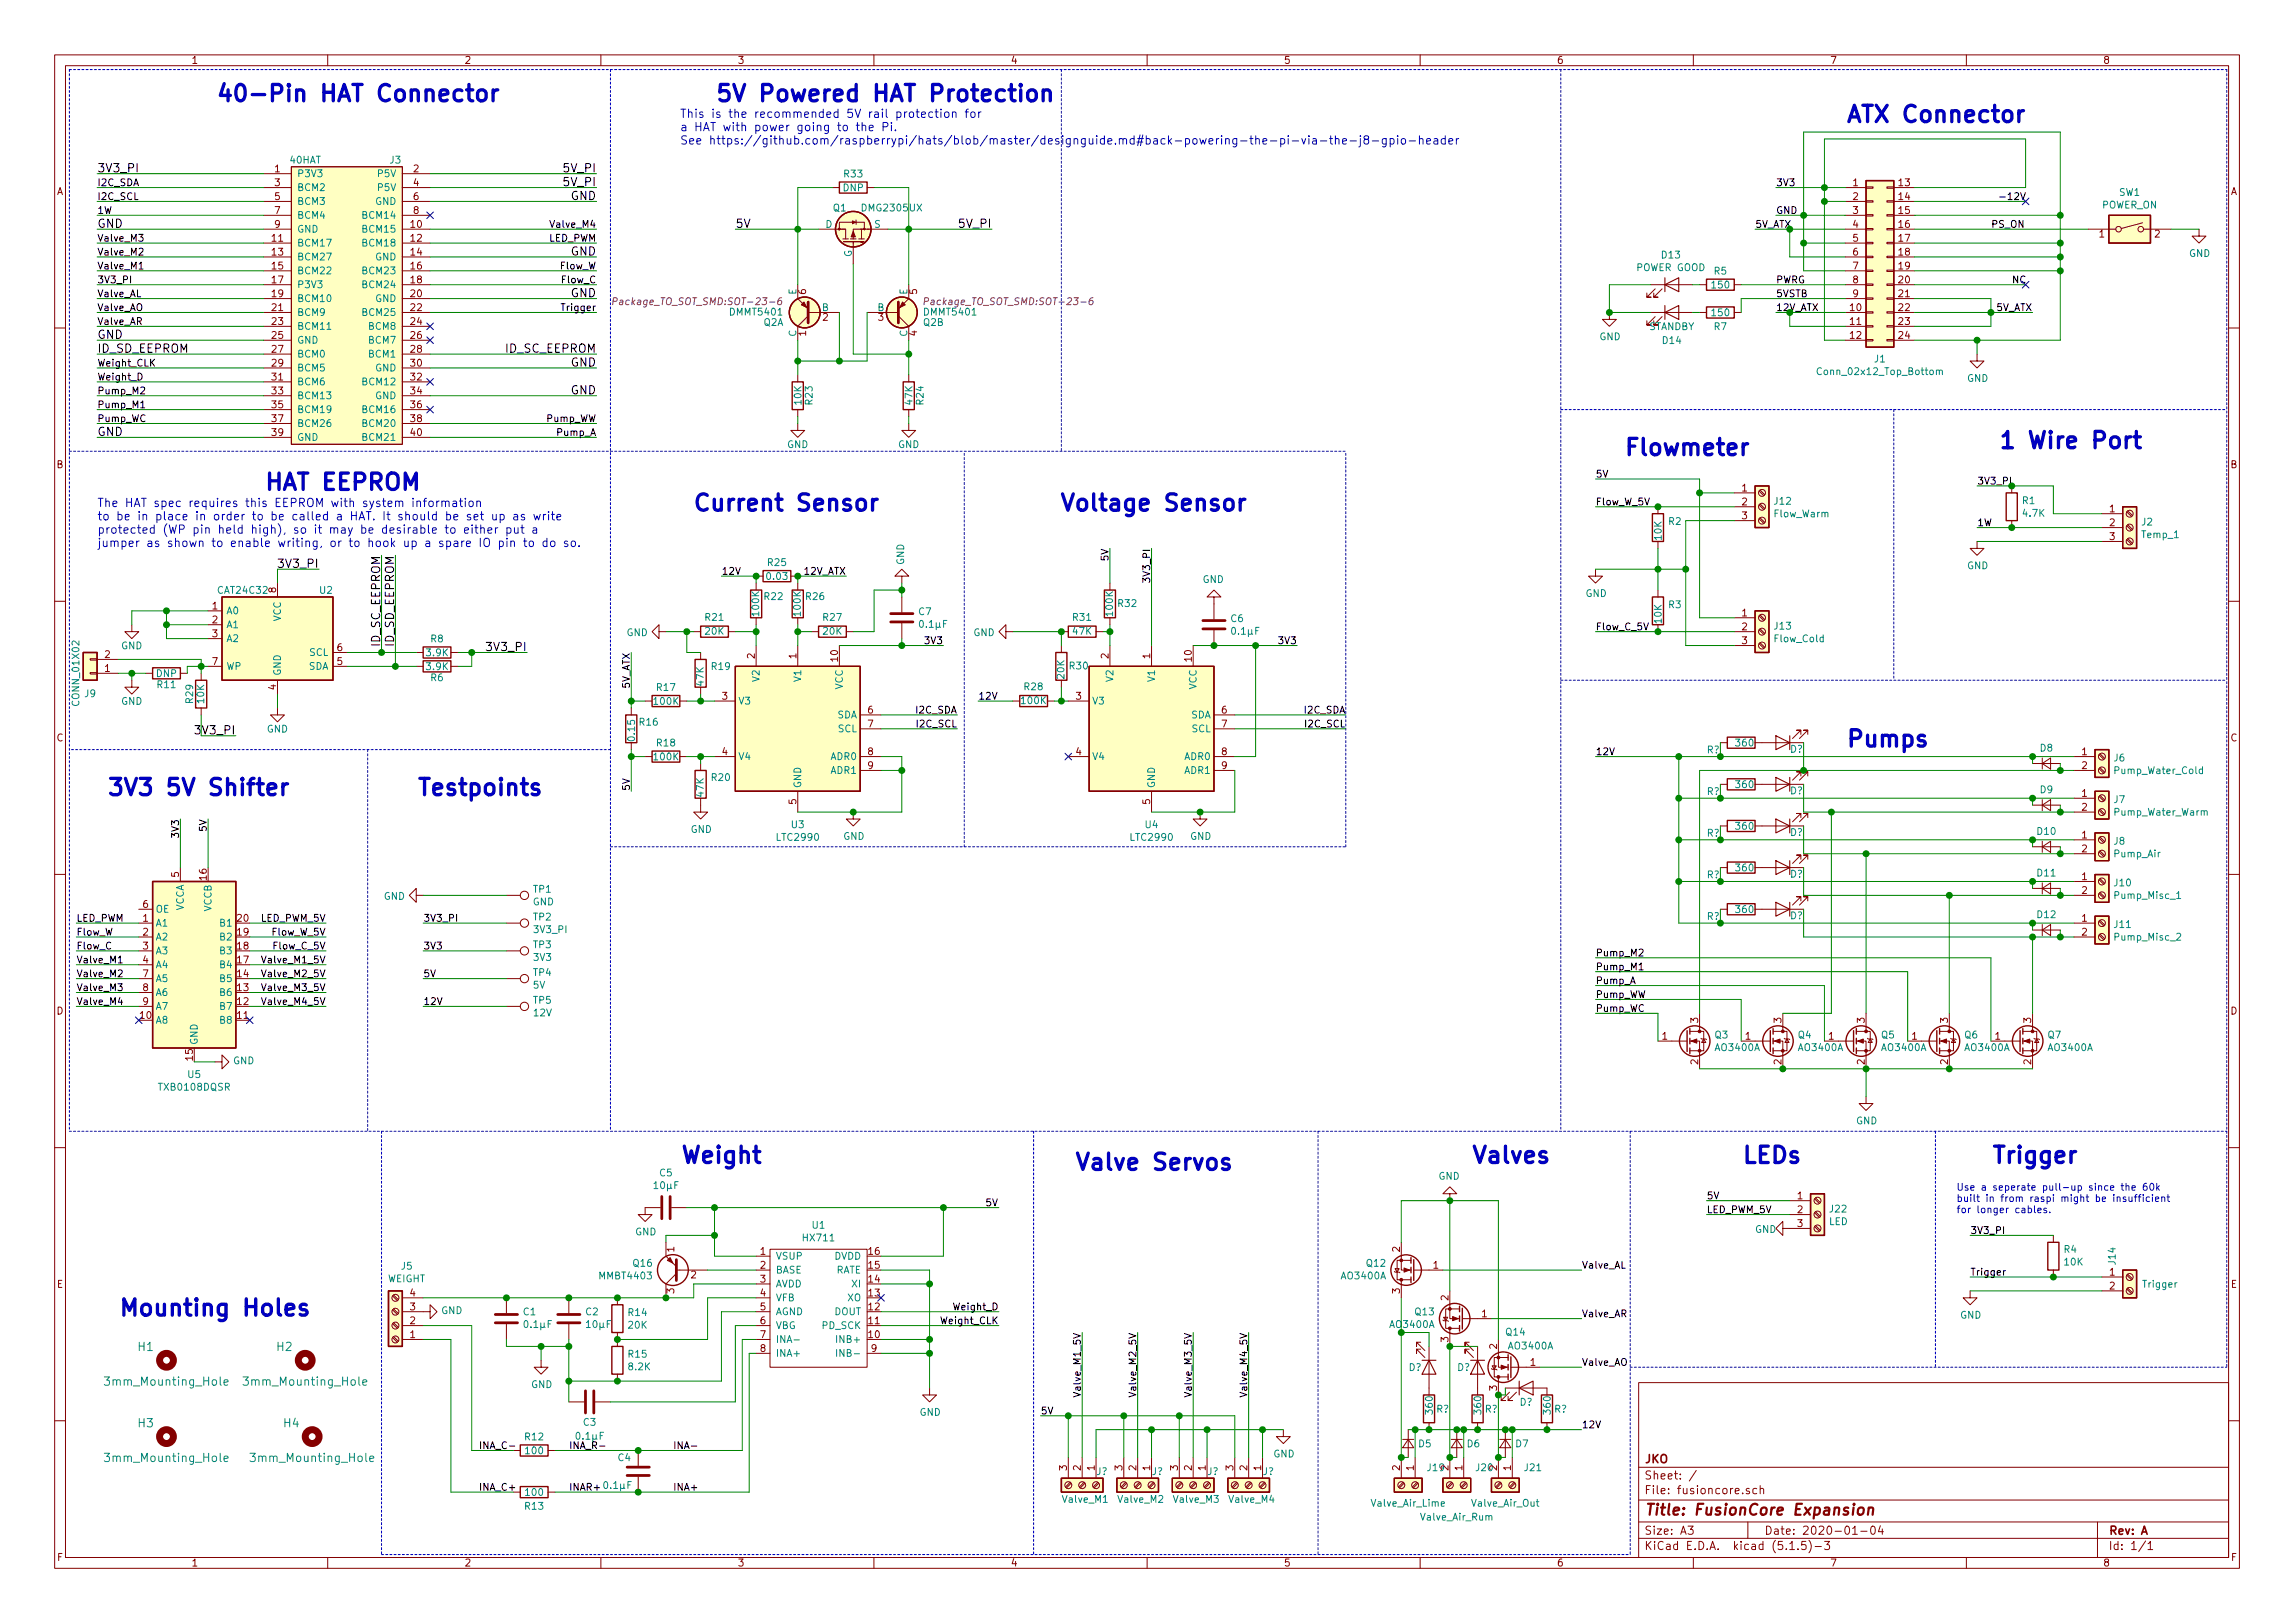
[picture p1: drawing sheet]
<svg xmlns="http://www.w3.org/2000/svg" width="420mm" height="297mm" viewBox="0 0 420 297" stroke-linecap="round" stroke-linejoin="round" font-family="sans-serif">
<defs><g id="words">
<g font-size="4.2" fill="#0000c2">
<text x="39.4" y="18.6">40-Pin HAT Connector</text>
<text x="130.8" y="18.6">5V Powered HAT Protection</text>
<text x="337.8" y="22.4">ATX Connector</text>
<text x="297.2" y="83.4">Flowmeter</text>
<text x="365.8" y="82.1">1 Wire Port</text>
<text x="48.3" y="89.7">HAT EEPROM</text>
<text x="130.9" y="93.5">Current Sensor</text>
<text x="198.2" y="93.5">Voltage Sensor</text>
<text x="337.8" y="136.7">Pumps</text>
<text x="25.3" y="145.6">3V3 5V Shifter</text>
<text x="76.2" y="145.6">Testpoints</text>
<text x="124.5" y="212.9">Weight</text>
<text x="200.1" y="214.2">Valve Servos</text>
<text x="269.2" y="212.9">Valves</text>
<text x="318.8" y="212.9">LEDs</text>
<text x="364.5" y="212.9">Trigger</text>
<text x="21.6" y="240.9">Mounting Holes</text>
</g>
<text font-size="2.8" fill="#840000" x="301" y="277.3">Title: FusionCore Expansion</text>
<g font-size="2.1" fill="#0000c2">
<text x="124.5" y="21.6">This is the recommended 5V rail protection for</text>
<text x="124.5" y="24">a HAT with power going to the Pi.</text>
<text x="124.5" y="26.5">See https://github.com/raspberrypi/hats/blob/master/designguide.md#back-powering-the-pi-via-the-j8-gpio-header</text>
<text x="17.8" y="92.8">The HAT spec requires this EEPROM with system information</text>
<text x="17.8" y="95.2">to be in place in order to be called a HAT. It should be set up as write</text>
<text x="17.8" y="97.7">protected (WP pin held high), so it may be desirable to either put a</text>
<text x="17.8" y="100.1">jumper as shown to enable writing, or to hook up a spare IO pin to do so.</text>
</g>
<g font-size="2.1">
<text x="17.8" y="31.5">3V3_PI</text>
<text x="103.4" y="31.5">5V_PI</text>
<text x="103.4" y="34.1">5V_PI</text>
<text x="17.8" y="41.7">GND</text>
<text x="104.5" y="36.6">GND</text>
<text x="134.6" y="41.7">5V</text>
<text x="175.8" y="41.7">5V_PI</text>
<text x="104.5" y="46.8">GND</text>
<text x="104.5" y="54.4">GND</text>
<text x="17.8" y="64.6">ID_SD_EEPROM</text>
<text x="17.8" y="62">GND</text>
<text x="92.6" y="64.6">ID_SC_EEPROM</text>
<text x="104.5" y="67.1">GND</text>
<text x="104.5" y="72.2">GND</text>
<text x="17.8" y="79.8">GND</text>
<text x="51.5" y="103.9">3V3_PI</text>
<text x="69.6" y="118.3" transform="rotate(-90 69.6 118.3)">ID_SC_EEPROM</text>
<text x="72.1" y="118.3" transform="rotate(-90 72.1 118.3)">ID_SD_EEPROM</text>
<text x="89.6" y="119.2">3V3_PI</text>
<text x="36.2" y="134.4">3V3_PI</text>
</g>
<g font-size="2.1" fill="#008484">
<text x="25.3" y="247.3">H1</text>
<text x="50.7" y="247.3">H2</text>
<text x="19.8" y="253.6">3mm_Mounting_Hole</text>
<text x="45.2" y="253.6">3mm_Mounting_Hole</text>
<text x="25.3" y="261.2">H3</text>
<text x="52" y="261.2">H4</text>
<text x="19.8" y="267.6">3mm_Mounting_Hole</text>
<text x="46.4" y="267.6">3mm_Mounting_Hole</text>
</g>
<g font-size="2.1" fill="#840000">
<text x="301" y="267.8">JKO</text>
<text x="301" y="273.5">File: fusioncore.sch</text>
<text x="301" y="270.8">Sheet: /</text>
<text x="301" y="280.9">Size: A3</text>
<text x="323" y="280.9">Date: 2020-01-04</text>
<text x="386" y="280.9">Rev: A</text>
<text x="301" y="283.7">KiCad E.D.A. kicad (5.1.5)-3</text>
<text x="386" y="283.7">Id: 1/1</text>
</g>
<g font-size="1.8" fill="#840000">
<text x="35" y="11.7">1</text>
<text x="85" y="11.7">2</text>
<text x="135" y="11.7">3</text>
<text x="185" y="11.7">4</text>
<text x="235" y="11.7">5</text>
<text x="285" y="11.7">6</text>
<text x="335" y="11.7">7</text>
<text x="385" y="11.7">8</text>
<text x="10.4" y="35.7">A</text>
<text x="50.3" y="31.5">1</text>
<text x="50.3" y="34.1">3</text>
<text x="75.7" y="31.5">2</text>
<text x="75.7" y="34.1">4</text>
<text x="339.2" y="34.1">1</text>
<text x="347.6" y="34.1">13</text>
<text x="408.4" y="35.7">A</text>
<text x="50.3" y="36.6">5</text>
<text x="50.3" y="39.2">7</text>
<text x="50.3" y="41.7">9</text>
<text x="75.2" y="41.7">10</text>
<text x="75.7" y="36.6">6</text>
<text x="75.7" y="39.2">8</text>
<text x="339.2" y="36.6">2</text>
<text x="339.2" y="39.2">3</text>
<text x="339.2" y="41.7">4</text>
<text x="347.6" y="36.6">14</text>
<text x="347.6" y="39.2">15</text>
<text x="347.6" y="41.7">16</text>
<text x="49.8" y="44.2">11</text>
<text x="49.8" y="46.8">13</text>
<text x="75.2" y="44.2">12</text>
<text x="75.2" y="46.8">14</text>
<text x="339.2" y="44.2">5</text>
<text x="339.2" y="46.8">6</text>
<text x="347.6" y="44.2">17</text>
<text x="347.6" y="46.8">18</text>
<text x="384.3" y="43.5">1</text>
<text x="394.5" y="43.5">2</text>
<text x="49.8" y="49.3">15</text>
<text x="49.8" y="51.9">17</text>
<text x="75.2" y="49.3">16</text>
<text x="75.2" y="51.9">18</text>
<text x="147.6" y="53.9" transform="rotate(-90 147.6 53.9)">6</text>
<text x="167.9" y="53.9" transform="rotate(-90 167.9 53.9)">5</text>
<text x="339.2" y="49.3">7</text>
<text x="339.2" y="51.9">8</text>
<text x="347.6" y="49.3">19</text>
<text x="347.6" y="51.9">20</text>
<text x="49.8" y="54.4">19</text>
<text x="49.8" y="56.9">21</text>
<text x="49.8" y="59.5">23</text>
<text x="75.2" y="54.4">20</text>
<text x="75.2" y="56.9">22</text>
<text x="75.2" y="59.5">24</text>
<text x="150.6" y="58.7">2</text>
<text x="160.8" y="58.7">3</text>
<text x="338.8" y="56.9">10</text>
<text x="338.8" y="59.5">11</text>
<text x="339.2" y="54.4">9</text>
<text x="347.6" y="54.4">21</text>
<text x="347.6" y="56.9">22</text>
<text x="347.6" y="59.5">23</text>
<text x="49.8" y="62">25</text>
<text x="49.8" y="64.6">27</text>
<text x="75.2" y="62">26</text>
<text x="75.2" y="64.6">28</text>
<text x="147.6" y="61.5" transform="rotate(-90 147.6 61.5)">1</text>
<text x="167.9" y="61.5" transform="rotate(-90 167.9 61.5)">4</text>
<text x="338.8" y="62">12</text>
<text x="347.6" y="62">24</text>
<text x="49.8" y="67.1">29</text>
<text x="49.8" y="69.6">31</text>
<text x="75.2" y="67.1">30</text>
<text x="75.2" y="69.6">32</text>
<text x="49.8" y="72.2">33</text>
<text x="49.8" y="74.7">35</text>
<text x="49.8" y="77.3">37</text>
<text x="75.2" y="72.2">34</text>
<text x="75.2" y="74.7">36</text>
<text x="75.2" y="77.3">38</text>
<text x="49.8" y="79.8">39</text>
<text x="75.2" y="79.8">40</text>
<text x="10.4" y="85.7">B</text>
<text x="318.9" y="90">1</text>
<text x="408.4" y="85.7">B</text>
<text x="318.9" y="92.5">2</text>
<text x="318.9" y="95">3</text>
<text x="386.2" y="93.8">1</text>
<text x="386.2" y="96.3">2</text>
<text x="386.2" y="98.8">3</text>
<text x="38.9" y="111.5">1</text>
<text x="50.5" y="108.5" transform="rotate(-90 50.5 108.5)">8</text>
<text x="318.9" y="112.8">1</text>
<text x="38.9" y="114.1">2</text>
<text x="38.9" y="116.6">3</text>
<text x="61.7" y="119.2">6</text>
<text x="318.9" y="115.4">2</text>
<text x="318.9" y="117.9">3</text>
<text x="19.2" y="123">1</text>
<text x="19.2" y="120.4">2</text>
<text x="38.9" y="121.7">7</text>
<text x="61.7" y="121.7">5</text>
<text x="138.2" y="120.5" transform="rotate(-90 138.2 120.5)">2</text>
<text x="145.8" y="120.5" transform="rotate(-90 145.8 120.5)">1</text>
<text x="153.4" y="121" transform="rotate(-90 153.4 121)">10</text>
<text x="202.9" y="120.5" transform="rotate(-90 202.9 120.5)">2</text>
<text x="210.6" y="120.5" transform="rotate(-90 210.6 120.5)">1</text>
<text x="218.2" y="121" transform="rotate(-90 218.2 121)">10</text>
<text x="50.5" y="126.2" transform="rotate(-90 50.5 126.2)">4</text>
<text x="132.2" y="128.1">3</text>
<text x="158.9" y="130.6">6</text>
<text x="197" y="128.1">3</text>
<text x="223.7" y="130.6">6</text>
<text x="10.4" y="135.7">C</text>
<text x="158.9" y="133.1">7</text>
<text x="223.7" y="133.1">7</text>
<text x="408.4" y="135.7">C</text>
<text x="132.2" y="138.2">4</text>
<text x="158.9" y="138.2">8</text>
<text x="158.9" y="140.8">9</text>
<text x="197" y="138.2">4</text>
<text x="223.7" y="138.2">8</text>
<text x="223.7" y="140.8">9</text>
<text x="381.2" y="138.2">1</text>
<text x="381.2" y="140.8">2</text>
<text x="145.8" y="147.2" transform="rotate(-90 145.8 147.2)">5</text>
<text x="210.6" y="147.2" transform="rotate(-90 210.6 147.2)">5</text>
<text x="381.2" y="145.8">1</text>
<text x="381.2" y="148.4">2</text>
<text x="381.2" y="153.5">1</text>
<text x="381.2" y="156">2</text>
<text x="32.8" y="160.5" transform="rotate(-90 32.8 160.5)">5</text>
<text x="37.8" y="161" transform="rotate(-90 37.8 161)">16</text>
<text x="381.2" y="161.1">1</text>
<text x="26.2" y="166.2">6</text>
<text x="381.2" y="163.6">2</text>
<text x="26.2" y="168.7">1</text>
<text x="26.2" y="171.2">2</text>
<text x="26.2" y="173.8">3</text>
<text x="43.5" y="173.8">18</text>
<text x="43.5" y="171.2">19</text>
<text x="43.5" y="168.7">20</text>
<text x="381.2" y="168.7">1</text>
<text x="381.2" y="171.2">2</text>
<text x="26.2" y="176.3">4</text>
<text x="26.2" y="178.9">7</text>
<text x="43.5" y="178.9">14</text>
<text x="43.5" y="176.3">17</text>
<text x="10.4" y="185.7">D</text>
<text x="26.2" y="181.4">8</text>
<text x="26.2" y="183.9">9</text>
<text x="43.5" y="183.9">12</text>
<text x="43.5" y="181.4">13</text>
<text x="408.4" y="185.7">D</text>
<text x="25.7" y="186.5">10</text>
<text x="43.5" y="186.5">11</text>
<text x="304.3" y="190.3">1</text>
<text x="310.9" y="187.2" transform="rotate(-90 310.9 187.2)">3</text>
<text x="319.6" y="190.3">1</text>
<text x="326.1" y="187.2" transform="rotate(-90 326.1 187.2)">3</text>
<text x="334.8" y="190.3">1</text>
<text x="341.4" y="187.2" transform="rotate(-90 341.4 187.2)">3</text>
<text x="350" y="190.3">1</text>
<text x="356.6" y="187.2" transform="rotate(-90 356.6 187.2)">3</text>
<text x="365.3" y="190.3">1</text>
<text x="371.9" y="187.2" transform="rotate(-90 371.9 187.2)">3</text>
<text x="35.3" y="194" transform="rotate(-90 35.3 194)">15</text>
<text x="310.9" y="194.8" transform="rotate(-90 310.9 194.8)">2</text>
<text x="314.1" y="192.4">AO3400A</text>
<text x="326.1" y="194.8" transform="rotate(-90 326.1 194.8)">2</text>
<text x="329.4" y="192.4">AO3400A</text>
<text x="341.4" y="194.8" transform="rotate(-90 341.4 194.8)">2</text>
<text x="344.6" y="192.4">AO3400A</text>
<text x="356.6" y="194.8" transform="rotate(-90 356.6 194.8)">2</text>
<text x="371.9" y="194.8" transform="rotate(-90 371.9 194.8)">2</text>
<text x="329.1" y="219.5">1</text>
<text x="329.1" y="222">2</text>
<text x="329.1" y="224.6">3</text>
<text x="123.4" y="229.1" transform="rotate(-90 123.4 229.1)">1</text>
<text x="126.5" y="234">2</text>
<text x="139.2" y="229.7">1</text>
<text x="139.2" y="232.2">2</text>
<text x="159.1" y="232.2">15</text>
<text x="159.1" y="229.7">16</text>
<text x="256.3" y="229.1" transform="rotate(-90 256.3 229.1)">2</text>
<text x="262.4" y="232.2">1</text>
<text x="386.2" y="233.5">1</text>
<text x="10.4" y="235.7">E</text>
<text x="75.1" y="239.8">3</text>
<text x="75.1" y="237.3">4</text>
<text x="123.4" y="236.7" transform="rotate(-90 123.4 236.7)">3</text>
<text x="139.2" y="234.7">3</text>
<text x="139.2" y="237.3">4</text>
<text x="139.2" y="239.8">5</text>
<text x="159.1" y="239.8">12</text>
<text x="159.1" y="237.3">13</text>
<text x="159.1" y="234.7">14</text>
<text x="256.3" y="236.7" transform="rotate(-90 256.3 236.7)">3</text>
<text x="265.2" y="238" transform="rotate(-90 265.2 238)">2</text>
<text x="386.2" y="236">2</text>
<text x="408.4" y="235.7">E</text>
<text x="75.1" y="244.9">1</text>
<text x="75.1" y="242.4">2</text>
<text x="139.2" y="242.4">6</text>
<text x="139.2" y="244.9">7</text>
<text x="159.1" y="244.9">10</text>
<text x="159.1" y="242.4">11</text>
<text x="265.2" y="245.6" transform="rotate(-90 265.2 245.6)">3</text>
<text x="271.3" y="241.1">1</text>
<text x="139.2" y="247.4">8</text>
<text x="159.5" y="247.4">9</text>
<text x="274.1" y="246.9" transform="rotate(-90 274.1 246.9)">2</text>
<text x="280.2" y="250">1</text>
<text x="274.1" y="254.5" transform="rotate(-90 274.1 254.5)">3</text>
<text x="195.3" y="269.1" transform="rotate(-90 195.3 269.1)">3</text>
<text x="197.9" y="269.1" transform="rotate(-90 197.9 269.1)">2</text>
<text x="200.4" y="269.1" transform="rotate(-90 200.4 269.1)">1</text>
<text x="205.5" y="269.1" transform="rotate(-90 205.5 269.1)">3</text>
<text x="208" y="269.1" transform="rotate(-90 208 269.1)">2</text>
<text x="210.6" y="269.1" transform="rotate(-90 210.6 269.1)">1</text>
<text x="215.6" y="269.1" transform="rotate(-90 215.6 269.1)">3</text>
<text x="218.2" y="269.1" transform="rotate(-90 218.2 269.1)">2</text>
<text x="220.7" y="269.1" transform="rotate(-90 220.7 269.1)">1</text>
<text x="225.8" y="269.1" transform="rotate(-90 225.8 269.1)">3</text>
<text x="228.3" y="269.1" transform="rotate(-90 228.3 269.1)">2</text>
<text x="230.9" y="269.1" transform="rotate(-90 230.9 269.1)">1</text>
<text x="256.3" y="269.1" transform="rotate(-90 256.3 269.1)">2</text>
<text x="258.8" y="269.1" transform="rotate(-90 258.8 269.1)">1</text>
<text x="265.2" y="269.1" transform="rotate(-90 265.2 269.1)">2</text>
<text x="267.7" y="269.1" transform="rotate(-90 267.7 269.1)">1</text>
<text x="274.1" y="269.1" transform="rotate(-90 274.1 269.1)">2</text>
<text x="276.6" y="269.1" transform="rotate(-90 276.6 269.1)">1</text>
<text x="10.5" y="285.7">F</text>
<text x="35" y="286.7">1</text>
<text x="85" y="286.7">2</text>
<text x="135" y="286.7">3</text>
<text x="185" y="286.7">4</text>
<text x="235" y="286.7">5</text>
<text x="285" y="286.7">6</text>
<text x="335" y="286.7">7</text>
<text x="385" y="286.7">8</text>
<text x="408.5" y="285.7">F</text>
</g>
<g font-size="1.8" fill="#008484">
<text x="53.1" y="29.9">40HAT</text>
<text x="71.4" y="29.9">J3</text>
<text x="54.4" y="32.4">P3V3</text>
<text x="54.4" y="35">BCM2</text>
<text x="69.3" y="32.4">P5V</text>
<text x="69.3" y="35">P5V</text>
<text x="154.4" y="35">DNP</text>
<text x="154.6" y="32.5">R33</text>
<text x="388" y="35.9">SW1</text>
<text x="54.4" y="37.5">BCM3</text>
<text x="54.4" y="40">BCM4</text>
<text x="66.6" y="40">BCM14</text>
<text x="68.7" y="37.5">GND</text>
<text x="151.1" y="41.7">D</text>
<text x="152.6" y="38.7">Q1</text>
<text x="158" y="38.7">DMG2305UX</text>
<text x="160.1" y="41.7">S</text>
<text x="384.7" y="38.2">POWER_ON</text>
<text x="54.4" y="45.1">BCM17</text>
<text x="54.4" y="47.7">BCM27</text>
<text x="54.4" y="42.6">GND</text>
<text x="66.6" y="42.6">BCM15</text>
<text x="66.6" y="45.1">BCM18</text>
<text x="68.7" y="47.7">GND</text>
<text x="156" y="47.1" transform="rotate(-90 156 47.1)">G</text>
<text x="304.3" y="47.3">D13</text>
<text x="400.8" y="47">GND</text>
<text x="54.4" y="50.2">BCM22</text>
<text x="54.4" y="52.7">P3V3</text>
<text x="66.6" y="50.2">BCM23</text>
<text x="66.6" y="52.7">BCM24</text>
<text x="145.8" y="54" transform="rotate(-90 145.8 54)">E</text>
<text x="166.1" y="54" transform="rotate(-90 166.1 54)">E</text>
<text x="299.6" y="49.6">POWER GOOD</text>
<text x="313.5" y="52.8">150</text>
<text x="313.8" y="50.3">R5</text>
<text x="54.4" y="55.3">BCM10</text>
<text x="54.4" y="57.8">BCM9</text>
<text x="66.6" y="57.8">BCM25</text>
<text x="68.7" y="55.3">GND</text>
<text x="133.8" y="57.7">DMMT5401</text>
<text x="139.8" y="59.7">Q2A</text>
<text x="150.5" y="56.9">B</text>
<text x="160.7" y="56.9">B</text>
<text x="169.1" y="59.7">Q2B</text>
<text x="313.5" y="57.9">150</text>
<text x="54.4" y="60.4">BCM11</text>
<text x="54.4" y="62.9">GND</text>
<text x="54.4" y="65.4">BCM0</text>
<text x="67.6" y="60.4">BCM8</text>
<text x="67.6" y="62.9">BCM7</text>
<text x="67.6" y="65.4">BCM1</text>
<text x="145.8" y="61.6" transform="rotate(-90 145.8 61.6)">C</text>
<text x="166.1" y="61.6" transform="rotate(-90 166.1 61.6)">C</text>
<text x="292.8" y="62.3">GND</text>
<text x="301.8" y="60.4">STANDBY</text>
<text x="304.4" y="63">D14</text>
<text x="313.8" y="60.4">R7</text>
<text x="54.4" y="68">BCM5</text>
<text x="54.4" y="70.5">BCM6</text>
<text x="66.6" y="70.5">BCM12</text>
<text x="68.7" y="68">GND</text>
<text x="333.3" y="68.6">Conn_02x12_Top_Bottom</text>
<text x="343.2" y="66.3">J1</text>
<text x="360.1" y="69.9">GND</text>
<text x="54.4" y="73.1">BCM13</text>
<text x="54.4" y="75.6">BCM19</text>
<text x="66.6" y="75.6">BCM16</text>
<text x="68.7" y="73.1">GND</text>
<text x="146.7" y="74" transform="rotate(-90 146.7 74)">10K</text>
<text x="148.8" y="74" transform="rotate(-90 148.8 74)">R23</text>
<text x="167.1" y="74" transform="rotate(-90 167.1 74)">47K</text>
<text x="169.1" y="74" transform="rotate(-90 169.1 74)">R24</text>
<text x="54.4" y="78.1">BCM26</text>
<text x="54.4" y="80.7">GND</text>
<text x="66.6" y="78.1">BCM20</text>
<text x="66.6" y="80.7">BCM21</text>
<text x="144.1" y="82">GND</text>
<text x="164.4" y="82">GND</text>
<text x="324.9" y="94.7">Flow_Warm</text>
<text x="324.9" y="92.4">J12</text>
<text x="370.3" y="92.3">R1</text>
<text x="370.4" y="94.6">4.7K</text>
<text x="304.2" y="98.8" transform="rotate(-90 304.2 98.8)">10K</text>
<text x="305.5" y="96.1">R2</text>
<text x="392.1" y="96.2">J2</text>
<text x="392.2" y="98.5">Temp_1</text>
<text x="140.5" y="106.1">0.03</text>
<text x="140.6" y="103.6">R25</text>
<text x="165.5" y="103.4" transform="rotate(-90 165.5 103.4)">GND</text>
<text x="220.2" y="106.7">GND</text>
<text x="360.1" y="104.2">GND</text>
<text x="40" y="108.7">CAT24C32</text>
<text x="41.4" y="112.4">A0</text>
<text x="51.4" y="113.8" transform="rotate(-90 51.4 113.8)">VCC</text>
<text x="58.6" y="108.7">U2</text>
<text x="129.2" y="113.6">R21</text>
<text x="139" y="112.6" transform="rotate(-90 139 112.6)">100K</text>
<text x="140" y="109.8">R22</text>
<text x="146.6" y="112.6" transform="rotate(-90 146.6 112.6)">100K</text>
<text x="147.6" y="109.8">R26</text>
<text x="150.7" y="113.6">R27</text>
<text x="168.2" y="112.6">C7</text>
<text x="196.5" y="113.6">R31</text>
<text x="203.8" y="112.6" transform="rotate(-90 203.8 112.6)">100K</text>
<text x="204.7" y="111.1">R32</text>
<text x="225.4" y="113.9">C6</text>
<text x="290.3" y="109.3">GND</text>
<text x="305.5" y="111.3">R3</text>
<text x="22.2" y="118.8">GND</text>
<text x="41.4" y="115">A1</text>
<text x="41.4" y="117.5">A2</text>
<text x="78.9" y="117.6">R8</text>
<text x="114.7" y="116.4">GND</text>
<text x="129.2" y="116.2">20K</text>
<text x="150.7" y="116.2">20K</text>
<text x="169.1" y="114.9">0.1F</text>
<text x="178.2" y="116.4">GND</text>
<text x="196.5" y="116.2">47K</text>
<text x="226.2" y="116.2">0.1F</text>
<text x="304.2" y="114" transform="rotate(-90 304.2 114)">10K</text>
<text x="324.9" y="115.2">J13</text>
<text x="324.9" y="117.5">Flow_Cold</text>
<text x="28.6" y="123.9">DNP</text>
<text x="28.9" y="125.9">R11</text>
<text x="41.4" y="122.6">WP</text>
<text x="51.4" y="123.7" transform="rotate(-90 51.4 123.7)">GND</text>
<text x="56.5" y="122.6">SDA</text>
<text x="56.7" y="120.1">SCL</text>
<text x="78.2" y="122.6">3.9K</text>
<text x="78.2" y="120.1">3.9K</text>
<text x="78.9" y="124.7">R6</text>
<text x="128.8" y="125.5" transform="rotate(-90 128.8 125.5)">47K</text>
<text x="130.3" y="122.6">R19</text>
<text x="139.1" y="124.6" transform="rotate(-90 139.1 124.6)">V2</text>
<text x="146.7" y="124.6" transform="rotate(-90 146.7 124.6)">V1</text>
<text x="194.9" y="124.2" transform="rotate(-90 194.9 124.2)">20K</text>
<text x="195.9" y="122.5">R30</text>
<text x="203.8" y="124.6" transform="rotate(-90 203.8 124.6)">V2</text>
<text x="211.5" y="124.6" transform="rotate(-90 211.5 124.6)">V1</text>
<text x="14.5" y="128.9" transform="rotate(-90 14.5 128.9)">CONN_01X02</text>
<text x="15.5" y="127.6">J9</text>
<text x="22.2" y="129">GND</text>
<text x="35.4" y="128.7" transform="rotate(-90 35.4 128.7)">R29</text>
<text x="37.4" y="128.7" transform="rotate(-90 37.4 128.7)">10K</text>
<text x="119.8" y="129">100K</text>
<text x="120.3" y="126.5">R17</text>
<text x="135.1" y="128.9">V3</text>
<text x="153.2" y="131.5">SDA</text>
<text x="154.3" y="126.2" transform="rotate(-90 154.3 126.2)">VCC</text>
<text x="187.1" y="128.9">100K</text>
<text x="187.6" y="126.3">R28</text>
<text x="199.9" y="128.9">V3</text>
<text x="218" y="131.5">SDA</text>
<text x="219.1" y="126.2" transform="rotate(-90 219.1 126.2)">VCC</text>
<text x="48.8" y="134.1">GND</text>
<text x="116.3" y="135.4" transform="rotate(-90 116.3 135.4)">0.15</text>
<text x="117.1" y="132.8">R16</text>
<text x="120.3" y="136.6">R18</text>
<text x="153.4" y="134">SCL</text>
<text x="218.2" y="134">SCL</text>
<text x="312.5" y="137.9">R?</text>
<text x="317.9" y="136.6">360</text>
<text x="327.7" y="137.8">D?</text>
<text x="373.5" y="137.6">D8</text>
<text x="119.8" y="139.2">100K</text>
<text x="130.3" y="142.9">R20</text>
<text x="135.1" y="139.1">V4</text>
<text x="152.1" y="139.1">ADR0</text>
<text x="152.1" y="141.6">ADR1</text>
<text x="199.9" y="139.1">V4</text>
<text x="216.9" y="139.1">ADR0</text>
<text x="216.9" y="141.6">ADR1</text>
<text x="387" y="139.4">J6</text>
<text x="387.4" y="141.7">Pump_Water_Cold</text>
<text x="128.8" y="145.8" transform="rotate(-90 128.8 145.8)">47K</text>
<text x="146.7" y="144.3" transform="rotate(-90 146.7 144.3)">GND</text>
<text x="211.5" y="144.3" transform="rotate(-90 211.5 144.3)">GND</text>
<text x="312.5" y="145.5">R?</text>
<text x="317.9" y="144.2">360</text>
<text x="327.7" y="145.4">D?</text>
<text x="373.5" y="145.2">D9</text>
<text x="387" y="147">J7</text>
<text x="387.3" y="149.3">Pump_Water_Warm</text>
<text x="126.4" y="152.4">GND</text>
<text x="142.4" y="153.9">LTC2990</text>
<text x="144.9" y="151.6">U3</text>
<text x="154.4" y="153.7">GND</text>
<text x="207.1" y="153.9">LTC2990</text>
<text x="209.7" y="151.6">U4</text>
<text x="217.9" y="153.7">GND</text>
<text x="312.5" y="153.1">R?</text>
<text x="317.9" y="151.9">360</text>
<text x="327.7" y="153">D?</text>
<text x="373" y="152.8">D10</text>
<text x="387" y="154.6">J8</text>
<text x="312.5" y="160.7">R?</text>
<text x="317.9" y="159.5">360</text>
<text x="327.7" y="160.6">D?</text>
<text x="373" y="160.4">D11</text>
<text x="387.1" y="156.9">Pump_Air</text>
<text x="28.4" y="167">OE</text>
<text x="33.7" y="166.8" transform="rotate(-90 33.7 166.8)">VCCA</text>
<text x="38.7" y="166.8" transform="rotate(-90 38.7 166.8)">VCCB</text>
<text x="70.3" y="164.7">GND</text>
<text x="97.5" y="165.7">GND</text>
<text x="97.7" y="163.4">TP1</text>
<text x="317.9" y="167.1">360</text>
<text x="387.1" y="162.2">J10</text>
<text x="387.3" y="164.5">Pump_Misc_1</text>
<text x="28.4" y="169.6">A1</text>
<text x="28.4" y="172.1">A2</text>
<text x="40.4" y="172.1">B2</text>
<text x="40.4" y="169.6">B1</text>
<text x="97.7" y="173.5">TP3</text>
<text x="97.7" y="168.5">TP2</text>
<text x="97.8" y="170.8">3V3_PI</text>
<text x="312.5" y="168.4">R?</text>
<text x="327.7" y="168.2">D?</text>
<text x="373" y="168">D12</text>
<text x="387.1" y="169.8">J11</text>
<text x="387.3" y="172.1">Pump_Misc_2</text>
<text x="28.4" y="174.7">A3</text>
<text x="28.4" y="177.2">A4</text>
<text x="28.4" y="179.7">A5</text>
<text x="40.4" y="179.7">B5</text>
<text x="40.4" y="177.2">B4</text>
<text x="40.4" y="174.7">B3</text>
<text x="97.7" y="178.6">TP4</text>
<text x="97.7" y="175.9">3V3</text>
<text x="28.4" y="182.3">A6</text>
<text x="28.4" y="184.8">A7</text>
<text x="40.4" y="184.8">B7</text>
<text x="40.4" y="182.3">B6</text>
<text x="97.6" y="180.9">5V</text>
<text x="97.7" y="183.7">TP5</text>
<text x="28.4" y="187.4">A8</text>
<text x="36.2" y="191.3" transform="rotate(-90 36.2 191.3)">GND</text>
<text x="40.4" y="187.4">B8</text>
<text x="97.7" y="186">12V</text>
<text x="314" y="190.1">Q3</text>
<text x="329.2" y="190.1">Q4</text>
<text x="344.5" y="190.1">Q5</text>
<text x="359.7" y="190.1">Q6</text>
<text x="375" y="190.1">Q7</text>
<text x="34.4" y="197.3">U5</text>
<text x="42.7" y="194.8">GND</text>
<text x="359.8" y="192.4">AO3400A</text>
<text x="375.1" y="192.4">AO3400A</text>
<text x="29.3" y="199.6">TXB0108DQSR</text>
<text x="339.8" y="205.8">GND</text>
<text x="120.8" y="215.3">C5</text>
<text x="263.3" y="215.9">GND</text>
<text x="120.4" y="217.6">10F</text>
<text x="335.1" y="221.9">J22</text>
<text x="116.3" y="226.1">GND</text>
<text x="147.2" y="227.2">HX711</text>
<text x="148.7" y="224.9">U1</text>
<text x="321.3" y="225.6">GND</text>
<text x="334.8" y="224.2">LED</text>
<text x="73.5" y="232.4">J5</text>
<text x="116" y="231.8">Q16</text>
<text x="142" y="230.5">VSUP</text>
<text x="142" y="233.1">BASE</text>
<text x="152.7" y="230.5">DVDD</text>
<text x="152.9" y="233.1">RATE</text>
<text x="250.2" y="231.8">Q12</text>
<text x="377.9" y="229.3">R4</text>
<text x="378" y="231.6">10K</text>
<text x="387.3" y="231.4" transform="rotate(-90 387.3 231.4)">J14</text>
<text x="70.9" y="234.7">WEIGHT</text>
<text x="109.9" y="234.1">MMBT4403</text>
<text x="142" y="235.6">AVDD</text>
<text x="142" y="238.2">VFB</text>
<text x="155.2" y="238.2">XO</text>
<text x="156.1" y="235.6">XI</text>
<text x="245.7" y="234.1">AO3400A</text>
<text x="392.4" y="235.7">Trigger</text>
<text x="80.8" y="240.5">GND</text>
<text x="95.8" y="240.7">C1</text>
<text x="96.7" y="243">0.1F</text>
<text x="107.3" y="240.7">C2</text>
<text x="108" y="243">10F</text>
<text x="115.1" y="240.9">R14</text>
<text x="115.1" y="243.2">20K</text>
<text x="142" y="240.7">AGND</text>
<text x="142" y="243.2">VBG</text>
<text x="142" y="245.8">INA-</text>
<text x="150.6" y="243.2">PD_SCK</text>
<text x="152.7" y="240.7">DOUT</text>
<text x="153.6" y="245.8">INB+</text>
<text x="254.6" y="243">AO3400A</text>
<text x="259.1" y="240.7">Q13</text>
<text x="275.8" y="244.4">Q14</text>
<text x="358.9" y="241.3">GND</text>
<text x="115.1" y="248.5">R15</text>
<text x="115.2" y="250.8">8.2K</text>
<text x="142" y="248.3">INA+</text>
<text x="154.1" y="248.3">INB-</text>
<text x="257.9" y="250.9">D?</text>
<text x="266.8" y="250.9">D?</text>
<text x="276.3" y="247">AO3400A</text>
<text x="97.2" y="254">GND</text>
<text x="278.2" y="257.3">D?</text>
<text x="96.2" y="263.6">R12</text>
<text x="106.2" y="263.5">0.1F</text>
<text x="106.8" y="260.9">C3</text>
<text x="168.4" y="259.1">GND</text>
<text x="262.3" y="258.7" transform="rotate(-90 262.3 258.7)">360</text>
<text x="263" y="258.5">R?</text>
<text x="271.2" y="258.7" transform="rotate(-90 271.2 258.7)">360</text>
<text x="271.9" y="258.5">R?</text>
<text x="283.9" y="258.7" transform="rotate(-90 283.9 258.7)">360</text>
<text x="284.6" y="258.5">R?</text>
<text x="96.3" y="266.2">100</text>
<text x="113.2" y="267.4">C4</text>
<text x="200.7" y="270">J?</text>
<text x="210.9" y="270">J?</text>
<text x="221.1" y="270">J?</text>
<text x="231.2" y="270">J?</text>
<text x="233.1" y="266.7">GND</text>
<text x="259.7" y="264.9">D5</text>
<text x="261.4" y="269.3">J19</text>
<text x="268.6" y="264.9">D6</text>
<text x="270.3" y="269.3">J20</text>
<text x="277.5" y="264.9">D7</text>
<text x="279.2" y="269.3">J21</text>
<text x="96.3" y="273.8">100</text>
<text x="111.3" y="272.5">0.1F</text>
<text x="194.7" y="275">Valve_M1</text>
<text x="204.8" y="275">Valve_M2</text>
<text x="215" y="275">Valve_M3</text>
<text x="225.1" y="275">Valve_M4</text>
<text x="251.2" y="275.8">Valve_Air_Lime</text>
<text x="269.5" y="275.8">Valve_Air_Out</text>
<text x="96.2" y="276.3">R13</text>
<text x="260.2" y="278.3">Valve_Air_Rum</text>
</g>
<g font-size="1.8">
<text x="17.8" y="34.1">I2C_SDA</text>
<text x="325.1" y="34.1">3V3</text>
<text x="17.8" y="39.2">1W</text>
<text x="17.8" y="36.6">I2C_SCL</text>
<text x="101.2" y="41.7">Valve_M4</text>
<text x="325.1" y="39.2">GND</text>
<text x="364.5" y="41.7">PS_ON</text>
<text x="365.8" y="36.6">-12V</text>
<text x="17.8" y="46.8">Valve_M2</text>
<text x="17.8" y="44.2">Valve_M3</text>
<text x="100.4" y="44.2">LED_PWM</text>
<text x="17.8" y="49.3">Valve_M1</text>
<text x="17.8" y="51.9">3V3_PI</text>
<text x="102.5" y="49.3">Flow_W</text>
<text x="102.9" y="51.9">Flow_C</text>
<text x="325.1" y="51.9">PWRG</text>
<text x="368.3" y="51.9">NC</text>
<text x="17.8" y="54.4">Valve_AL</text>
<text x="17.8" y="59.5">Valve_AR</text>
<text x="17.8" y="56.9">Valve_AO</text>
<text x="103.1" y="56.9">Trigger</text>
<text x="325.1" y="54.4">5VSTB</text>
<text x="365.4" y="56.9">5V_ATX</text>
<text x="17.8" y="67.1">Weight_CLK</text>
<text x="17.8" y="69.6">Weight_D</text>
<text x="17.8" y="74.7">Pump_M1</text>
<text x="17.8" y="72.2">Pump_M2</text>
<text x="17.8" y="77.3">Pump_WC</text>
<text x="100" y="77.3">Pump_WW</text>
<text x="102.1" y="79.8">Pump_A</text>
<text x="292.1" y="87.4">5V</text>
<text x="361.9" y="88.7">3V3_PI</text>
<text x="292.1" y="92.5">Flow_W_5V</text>
<text x="361.9" y="96.3">1W</text>
<text x="132.1" y="105.2">12V</text>
<text x="147.3" y="105.2">12V_ATX</text>
<text x="202.9" y="102.5" transform="rotate(-90 202.9 102.5)">5V</text>
<text x="210.6" y="106.2" transform="rotate(-90 210.6 106.2)">3V3_PI</text>
<text x="169.6" y="117.9">3V3</text>
<text x="234.3" y="117.9">3V3</text>
<text x="292.1" y="115.4">Flow_C_5V</text>
<text x="115.3" y="126.1" transform="rotate(-90 115.3 126.1)">5V_ATX</text>
<text x="167.8" y="130.6">I2C_SDA</text>
<text x="179.1" y="128.1">12V</text>
<text x="238.9" y="130.6">I2C_SDA</text>
<text x="168" y="133.1">I2C_SCL</text>
<text x="239.1" y="133.1">I2C_SCL</text>
<text x="292.1" y="138.2">12V</text>
<text x="115.3" y="144.8" transform="rotate(-90 115.3 144.8)">5V</text>
<text x="32.8" y="153" transform="rotate(-90 32.8 153)">3V3</text>
<text x="37.8" y="152.1" transform="rotate(-90 37.8 152.1)">5V</text>
<text x="14" y="168.7">LED_PWM</text>
<text x="14" y="171.2">Flow_W</text>
<text x="14" y="173.8">Flow_C</text>
<text x="47.7" y="168.7">LED_PWM_5V</text>
<text x="49.9" y="171.2">Flow_W_5V</text>
<text x="50.2" y="173.8">Flow_C_5V</text>
<text x="77.5" y="168.7">3V3_PI</text>
<text x="77.5" y="173.8">3V3</text>
<text x="14" y="176.3">Valve_M1</text>
<text x="14" y="178.9">Valve_M2</text>
<text x="48.5" y="176.3">Valve_M1_5V</text>
<text x="48.5" y="178.9">Valve_M2_5V</text>
<text x="77.5" y="178.9">5V</text>
<text x="292.1" y="177.6">Pump_M1</text>
<text x="292.1" y="175">Pump_M2</text>
<text x="14" y="181.4">Valve_M3</text>
<text x="14" y="183.9">Valve_M4</text>
<text x="48.5" y="181.4">Valve_M3_5V</text>
<text x="48.5" y="183.9">Valve_M4_5V</text>
<text x="77.5" y="183.9">12V</text>
<text x="292.1" y="185.2">Pump_WC</text>
<text x="292.1" y="182.7">Pump_WW</text>
<text x="292.1" y="180.1">Pump_A</text>
<text x="180.3" y="220.8">5V</text>
<text x="312.4" y="219.5">5V</text>
<text x="312.4" y="222">LED_PWM_5V</text>
<text x="360.7" y="225.8">3V3_PI</text>
<text x="289.6" y="232.2">Valve_AL</text>
<text x="360.7" y="233.5">Trigger</text>
<text x="174.7" y="239.8">Weight_D</text>
<text x="172.4" y="242.4">Weight_CLK</text>
<text x="289.6" y="241.1">Valve_AR</text>
<text x="289.6" y="250">Valve_AO</text>
<text x="197.9" y="255.1" transform="rotate(-90 197.9 255.1)">Valve_M1_5V</text>
<text x="208" y="255.1" transform="rotate(-90 208 255.1)">Valve_M2_5V</text>
<text x="218.2" y="255.1" transform="rotate(-90 218.2 255.1)">Valve_M3_5V</text>
<text x="228.3" y="255.1" transform="rotate(-90 228.3 255.1)">Valve_M4_5V</text>
<text x="190.5" y="258.9">5V</text>
<text x="289.6" y="261.4">12V</text>
<text x="87.6" y="265.2">INA_C-</text>
<text x="104.1" y="265.2">INA_R-</text>
<text x="123.2" y="265.2">INA-</text>
<text x="87.6" y="272.8">INA_C+</text>
<text x="104.1" y="272.8">INAR+</text>
<text x="123.2" y="272.8">INA+</text>
</g>
<g font-size="1.8" fill="#008400">
<text x="321.3" y="41.7">5V_ATX</text>
<text x="325.1" y="56.9">12V_ATX</text>
</g>
<g font-size="1.8" fill="#840084">
<text x="113.5" y="55.8">Package_TO_SOT_SMD:SOT-23-6</text>
<text x="169.3" y="57.7">DMMT5401</text>
<text x="170.5" y="55.8">Package_TO_SOT_SMD:SOT-23-6</text>
</g>
<g font-size="1.8" fill="#0000c2">
<text x="358.1" y="217.9">Use a seperate pull-up since the 60k</text>
<text x="358.1" y="220">built in from raspi might be insufficient</text>
<text x="358.1" y="222">for longer cables.</text>
</g>
</g></defs>
<g fill="none" stroke="#840000" stroke-width=".18">
<path d="M10 10h400v277h-400zM12 12h396v273.1h-396zM60 10v2M110 10v2M160 10v2M210 10v2M260 10v2M310 10v2M360 10v2M48.3 34.3h5M48.3 36.9h5M48.3 39.4h5"/>
<path d="M48.3 31.8h5M53.3 30.5h20.4v50.8h-20.4zM73.7 34.3h5M73.7 36.9h5M73.7 39.4h5M73.7 31.8h5M152.4 34.3h1.3M158.7 34.3h1.3M337.8 34.3h3.8M337.8 36.9h3.8M337.8 39.4h3.8M341.6 39.3h1.3v.2h-1.3z"/>
<path d="M341.6 36.7h1.3v.3h-1.3zM341.6 34.2h1.3v.3h-1.3zM345.4 39.3h1.3v.2h-1.3zM345.4 36.7h1.3v.3h-1.3zM345.4 34.2h1.3v.3h-1.3zM346.7 34.3h3.8M346.7 36.9h3.8M346.7 39.4h3.8M48.3 41.9h5M48.3 57.2h5M48.3 52.1h5M48.3 59.7h5"/>
<path d="M48.3 44.5h5M48.3 47h5M48.3 49.6h5M48.3 54.6h5M73.7 41.9h5M73.7 57.2h5M73.7 52.1h5M73.7 59.7h5M73.7 44.5h5M73.7 47h5M73.7 49.6h5M73.7 54.6h5"/>
<path d="M146 52.1v2.5l2 2M148 57.2h5.7M148 57.8l-2 1.9v2.6M149.9 41.9h4.9v1.8M153.7 41.9v-1.2h4.5v1.2M154.3 43.7h1M155.7 43.7h1M156.2 44.5v3.8M156.7 40.3v.8M157.2 43.7h1M157.7 41.9v1.8M158.7 57.2h5.8"/>
<path d="M162.6 41.9h-6.4v1.8M164.5 57.8l1.9 1.9v2.6M166.4 52.1v2.5l-1.9 2M294.6 57.2v1.3h1.3l-1.3 1.2-1.2-1.2h1.2M302.3 57.2h7.6M302.3 52.1h7.6M303 57.9l-1.5 1.6h.8h-.8v-.8M303 52.9l-1.5 1.5h.8h-.8v-.8M304.3 57.9l-1.5 1.6h.7h-.7v-.8M304.3 52.9l-1.5 1.5h.7h-.7v-.8M311.1 57.2h1.3M311.1 52.1h1.3"/>
<path d="M317.5 57.2h1.3M317.5 52.1h1.3M337.8 41.9h3.8M337.8 57.2h3.8M337.8 52.1h3.8M337.8 59.7h3.8M337.8 44.5h3.8M337.8 47h3.8M337.8 49.6h3.8M337.8 54.6h3.8M341.6 52h1.3v.2h-1.3zM341.6 54.5h1.3v.3h-1.3z"/>
<path d="M341.6 57.1h1.3v.2h-1.3zM341.6 59.6h1.3v.3h-1.3zM341.6 49.4h1.3v.3h-1.3zM341.6 44.4h1.3v.2h-1.3zM341.6 41.8h1.3v.3h-1.3zM341.6 46.9h1.3v.3h-1.3zM345.4 52h1.3v.2h-1.3zM345.4 54.5h1.3v.3h-1.3zM345.4 57.1h1.3v.2h-1.3zM345.4 59.6h1.3v.3h-1.3zM345.4 49.4h1.3v.3h-1.3zM345.4 44.4h1.3v.2h-1.3z"/>
<path d="M345.4 41.8h1.3v.3h-1.3zM345.4 46.9h1.3v.3h-1.3zM346.7 41.9h3.8M346.7 57.2h3.8M346.7 52.1h3.8M346.7 59.7h3.8M346.7 44.5h3.8M346.7 47h3.8M346.7 49.6h3.8M346.7 54.6h3.8M382.3 41.9h5M392.3 40.8l-3.9 1"/>
<path d="M392.4 41.9h5.1M402.6 41.9v1.3h1.3l-1.3 1.3-1.3-1.3h1.3M10 60h2M48.3 62.3h5M48.3 64.8h5M48.3 67.3h5M48.3 69.9h5M48.3 72.4h5M48.3 75h5M48.3 77.5h5M73.7 62.3h5M73.7 64.8h5"/>
<path d="M73.7 67.3h5M73.7 69.9h5M73.7 72.4h5M73.7 75h5M73.7 77.5h5M146 77.5v1.3h1.3l-1.3 1.2-1.2-1.2h1.2M146 68.6v1.3M146 75v1.2M166.4 77.5v1.3h1.2l-1.2 1.2-1.3-1.2h1.3M166.4 68.6v1.3M166.4 75v1.2M337.8 62.3h3.8"/>
<path d="M341.6 62.1h1.3v.3h-1.3zM345.4 62.1h1.3v.3h-1.3zM346.7 62.3h3.8M361.9 64.8v1.3h1.3l-1.3 1.2-1.2-1.2h1.2M408 60h2M48.3 80h5M73.7 80h5M303.5 92.7v1.3M303.5 99.1v1.3M317.5 90.2h3.8M317.5 92.7h3.8M317.5 95.3h3.8"/>
<path d="M322 95l.9 .8M322 92.4l.9 .9M322 89.9l.9 .8M322.2 94.8l.9 .8M322.2 92.2l.9 .9M322.2 89.7l.9 .8M361.9 99.1v1.3h1.3l-1.3 1.2-1.2-1.2h1.2M368.3 88.9v1.3M368.3 95.3v1.3M384.8 94h3.8M384.8 96.6h3.8M384.8 99.1h3.8"/>
<path d="M389.4 98.8l.8 .8M389.4 96.2l.8 .9M389.4 93.7l.8 .8M389.5 98.6l.9 .8M389.5 96l.9 .9M389.5 93.5l.9 .8M10 110h2M24.1 114.3v1.3h1.3l-1.3 1.3-1.2-1.3h1.2M38.1 111.8h2.5M38.1 114.3h2.5M38.1 116.9h2.5M50.8 106.7v2.6"/>
<path d="M61 119.4h2.5M76.2 119.4h1.3M82.5 119.4h1.3M120.6 115.6v-1.3l-1.2 1.3 1.2 1.3v-1.3h1.3M127 115.6h1.3M128.3 119.4v1.3M133.3 115.6h1.3M138.4 106.7v1.3M138.4 113.1v1.2M138.4 118.1v3.9M138.4 105.4h1.3M144.8 105.4h1.2"/>
<path d="M146 106.7v1.3M146 113.1v1.2M146 118.1v3.9M148.6 115.6h1.3M153.7 118.1v3.9M154.9 115.6h1.3M165.1 105.4h1.3l-1.3-1.2-1.3 1.2h1.3v1.3M165.1 109.3v2.8M165.1 114.1v2.8M184.1 115.6v-1.3l-1.2 1.3 1.2 1.3v-1.3h1.3M194.3 115.6h1.3M194.3 118.1v1.3"/>
<path d="M200.7 115.6h1.2M203.2 106.7v1.3M203.2 113.1v1.2M203.2 118.1v3.9M210.8 118.1v3.9M218.4 118.1v3.9M222.2 109.3h1.3l-1.3-1.3-1.2 1.3h1.2v4M222.2 115.4v2.7M292.1 104.2v1.2h1.3l-1.3 1.3-1.3-1.3h1.3M303.5 108v1.3M303.5 114.3v1.3M317.5 115.6h3.8"/>
<path d="M317.5 113.1h3.8M317.5 118.1h3.8M322 117.8l.9 .9M322 115.3l.9 .8M322 112.7l.9 .9M322.2 117.6l.9 .9M322.2 115.1l.9 .8M322.2 112.6l.9 .8M408 110h2M16.5 120.6h1.3v.2h-1.3zM16.5 123.1h1.3v.3h-1.3zM17.8 123.2h3.8"/>
<path d="M17.8 120.7h3.8M24.1 124.5v1.3h1.3l-1.3 1.2-1.2-1.2h1.2M26.7 123.2h1.2M33 123.2h1.3M36.8 123.2v1.3M36.8 129.6v1.2M38.1 122h2.5M50.8 129.6v1.2h1.3l-1.3 1.3-1.3-1.3h1.3M50.8 124.5v2.5M61 122h2.5M76.2 122h1.3M82.5 122h1.3"/>
<path d="M115.6 129.6v1.2M115.6 135.9v1.3M118.1 138.5h1.3M118.1 128.3h1.3M124.5 138.5h1.2M124.5 128.3h1.2M128.3 125.8v1.2M128.3 139.7v1.3M130.8 138.5h3.8M130.8 128.3h3.8M157.5 138.5h3.8M157.5 130.8h3.8"/>
<path d="M157.5 133.4h3.8M185.4 128.3h1.3M191.8 128.3h1.2M194.3 124.5v1.3M195.6 138.5h3.8M195.6 128.3h3.8M222.2 138.5h3.9M222.2 130.8h3.9M222.2 133.4h3.9M315 135.9h1.2M321.3 135.9h6.4M329.7 134.4v-.8h-.8h.8l-1.5 1.6"/>
<path d="M331 134.4v-.8h-.8h.8l-1.6 1.6M372.1 139.7h5.1M373.9 139.7l1.5-1v2.1zM373.9 138.7v2.1M379.7 138.5h3.8M384.3 138.1l.8 .9M384.5 138l.8 .8M33 158.8v2.5M128.3 146.1v2.5h1.2l-1.2 1.3-1.3-1.3h1.3M146 144.8v3.8M156.2 148.6v1.3h1.3l-1.3 1.3-1.3-1.3h1.3M157.5 141h3.8"/>
<path d="M210.8 144.8v3.8M219.7 148.6v1.3h1.3l-1.3 1.3-1.3-1.3h1.3M222.2 141h3.9M315 143.5h1.2M315 151.2h1.2M315 158.8h1.2M321.3 143.5h6.4M321.3 151.2h6.4M321.3 158.8h6.4M329.7 142v-.7h-.8h.8l-1.5 1.5M329.7 149.6v-.7h-.8h.8l-1.5 1.5M329.7 157.3v-.8h-.8h.8l-1.5 1.5"/>
<path d="M331 142v-.7h-.8h.8l-1.6 1.5M331 149.6v-.7h-.8h.8l-1.6 1.5M331 157.3v-.8h-.8h.8l-1.6 1.5M372.1 155h5.1M372.1 147.4h5.1M373.9 155l1.5-1v2zM373.9 147.4l1.5-1.1v2.1zM373.9 146.3v2.1M373.9 154v2M379.7 141h3.8M379.7 153.7h3.8M379.7 156.2h3.8"/>
<path d="M379.7 146.1h3.8M379.7 148.6h3.8M384.3 155.9l.8 .9M384.3 153.4l.8 .8M384.3 148.3l.8 .8M384.3 145.8l.8 .8M384.3 140.7l.8 .8M384.5 155.7l.8 .9M384.5 153.2l.8 .8M384.5 148.1l.8 .9M384.5 145.6l.8 .8M384.5 140.5l.8 .8"/>
<path d="M10 160h2M25.4 168.9h2.5M25.4 171.5h2.5M25.4 166.4h2.5M25.4 174h2.5M25.4 176.6h2.5M25.4 179.1h2.5M76.2 163.9v-1.3l-1.3 1.3 1.3 1.2v-1.2h1.3M92.7 168.9h2.5M92.7 163.9h2.5M92.7 174h2.5M92.7 179.1h2.5"/>
<path d="M315 166.4h1.2M321.3 166.4h6.4M329.7 164.9v-.8h-.8h.8l-1.5 1.5M331 164.9v-.8h-.8h.8l-1.6 1.5M372.1 170.2h5.1M372.1 162.6h5.1M373.9 170.2l1.5-1v2zM373.9 162.6l1.5-1v2zM373.9 161.6v2M373.9 169.2v2M379.7 168.9h3.8M379.7 171.5h3.8"/>
<path d="M379.7 161.3h3.8M379.7 163.9h3.8M384.3 171.2l.8 .8M384.3 168.6l.8 .9M384.3 163.5l.8 .9M384.3 161l.8 .8M384.5 171l.8 .8M384.5 168.4l.8 .9M384.5 163.4l.8 .8M384.5 160.8l.8 .9M408 160h2M25.4 181.6h2.5"/>
<path d="M25.4 184.2h2.5M39.4 194.3h1.2v-1.2l1.3 1.2-1.3 1.3v-1.3M92.7 184.2h2.5M303.5 190.5h5.4M309.4 190.5h1.7v5.1M309.4 188.8h2.5v3.5h-2.5M311.1 185.5v3.3M311.4 190l.1 .2h.8l.1 .1M311.9 190.2l.4 .6h-.8zM321.3 190.5h2.8M324.6 190.5h1.8v5.1M324.6 188.8h2.6v3.5h-2.6"/>
<path d="M326.4 185.5v3.3M326.6 190l.2 .2h.7l.2 .1M327.2 190.2l.3 .6h-.7zM336.5 190.5h2.8M339.9 190.5h1.7v5.1M339.9 188.8h2.5v3.5h-2.5M341.6 185.5v3.3M341.9 190l.1 .2h.8l.1 .1M342.4 190.2l.4 .6h-.8zM351.8 190.5h2.8M355.1 190.5h1.8v5.1M355.1 188.8h2.5v3.5h-2.5"/>
<path d="M356.9 185.5v3.3M357.1 190l.2 .2h.7l.1 .1M357.6 190.2l.4 .6h-.7zM367 190.5h2.8M370.3 190.5h1.8v5.1M370.3 188.8h2.6v3.5h-2.6M372.1 185.5v3.3M372.4 190l.1 .2h.8l.1 .1M372.9 190.2l.4 .6h-.8zM10 210h2M265.4 218.5h1.3l-1.3-1.3-1.2 1.3h1.2v1.2M327.7 219.7h3.8"/>
<path d="M332.2 219.4l.9 .9M332.4 219.2l.8 .9M341.6 200.7v1.3h1.3l-1.3 1.2-1.2-1.2h1.2M408 210h2M71.9 237.2l.8 .8M71.9 239.7l.8 .9M72.1 237l.8 .9M72.1 239.6l.8 .8M73.7 237.5h3.8M92.7 237.5v2.8M104.1 237.5v2.8M113 237.5v1.3"/>
<path d="M120.9 221h-2.8v1.3h1.3l-1.3 1.3-1.3-1.3h1.3M121.9 227.4v2.5l1.9 1.9M122.9 221h2.8M123.8 232.4h5.7M123.8 233.1l-1.9 1.9v2.5M138.4 237.5h2.6M138.4 232.4h2.6M138.4 229.9h2.6M138.4 235h2.6M141 228.6h17.7v21.6h-17.7zM255.3 232.7l.1 .1h.8l.1 .2M255.4 232.2h.8l-.4 .6z"/>
<path d="M256.5 227.4v5h1.8M256.5 234.2v3.3M258.3 230.7h-2.5v3.5h2.5M258.8 232.4h5.4M265.4 236.3v5h1.8M267.2 239.6h-2.5v3.5h2.5M326.4 224.8v-1.2l-1.3 1.2 1.3 1.3v-1.3h5.1M327.7 222.3h3.8M332.2 224.5l.9 .8M332.2 222l.9 .8M332.4 224.3l.8 .9M332.4 221.8l.8 .8"/>
<path d="M360.7 236.3v1.2h1.2l-1.2 1.3-1.3-1.3h1.3M375.9 226.1v1.3M375.9 232.4v1.3M384.8 233.7h3.8M384.8 236.3h3.8M389.4 235.9l.8 .9M389.4 233.4l.8 .8M389.5 235.7l.9 .9M389.5 233.2l.9 .8M71.9 242.3l.8 .8M71.9 244.8l.8 .9M72.1 242.1l.8 .8"/>
<path d="M72.1 244.6l.8 .9M73.7 240.1h5v-1.3l1.3 1.3-1.3 1.2v-1.2M73.7 245.1h3.8M73.7 242.6h3.8M92.7 242.4v2.7M99.1 249v1.2h1.2l-1.2 1.3-1.3-1.3h1.3M104.1 256.6h2.8M104.1 242.4v2.7M109 256.6h2.8M113 243.9v2.5M113 251.5v1.3M138.4 245.1h2.6"/>
<path d="M138.4 242.6h2.6M138.4 240.1h2.6M138.4 247.7h2.6M158.7 247.7h2.6M170.2 254v1.3h1.2l-1.2 1.3-1.3-1.3h1.3M260.1 245.7h-.8v.7v-.7l1.6 1.5M260.1 246.9h-.8v.8v-.8l1.6 1.5M261.6 246.4v8.9M264.2 241.6l.1 .1h.7l.2 .1M264.3 241.1h.7l-.3 .6zM265.4 243.1v3.3M267.7 241.3h5.3"/>
<path d="M269 245.7h-.8v.7v-.7l1.5 1.5M269 246.9h-.8v.8v-.8l1.5 1.5M270.5 246.4v8.9M273 250.5l.2 .1h.7l.2 .1M273.2 250h.7l-.3 .6zM274.3 245.1v5.1h1.8M274.3 252v3.3M275.6 254h7.6v1.3M276.1 248.4h-2.5v3.6h2.5M276.4 254.8l-1.6 1.5h.8h-.8v-.7M276.6 250.2h5.3M277.6 254.8l-1.5 1.5h.8h-.8v-.7"/>
<path d="M300 253h108v32.1h-108zM10 260h2M94 273.1h1.2M94 265.5h1.2M100.3 273.1h1.3M100.3 265.5h1.3M116.8 265.5v2.8M116.8 270.3v2.8M195.6 266.7v3.8M195.9 271.3l-.8 .8M196.1 271.5l-.9 .8M198.1 266.7v3.8"/>
<path d="M198.5 271.3l-.9 .8M198.6 271.5l-.8 .8M200.7 266.7v3.8M201 271.3l-.8 .8M201.2 271.5l-.9 .8M205.7 266.7v3.8M206.1 271.3l-.9 .8M206.2 271.5l-.8 .8M208.3 266.7v3.8M208.6 271.3l-.8 .8M208.8 271.5l-.9 .8M210.8 266.7v3.8"/>
<path d="M211.2 271.3l-.9 .8M211.3 271.5l-.8 .8M215.9 266.7v3.8M216.2 271.3l-.8 .8M216.4 271.5l-.8 .8M218.4 266.7v3.8M218.8 271.3l-.9 .8M218.9 271.5l-.8 .8M221 266.7v3.8M221.3 271.3l-.8 .8M221.5 271.5l-.9 .8M226.1 266.7v3.8"/>
<path d="M226.4 271.3l-.8 .8M226.6 271.5l-.9 .8M228.6 266.7v3.8M228.9 271.3l-.8 .8M229.1 271.5l-.8 .8M231.1 266.7v3.8M231.5 271.3l-.9 .8M231.6 271.5l-.8 .8M234.9 261.7v1.2h1.3l-1.3 1.3-1.2-1.3h1.2M256.5 266.7v3.8M256.8 263.4h2M256.9 271.3l-.9 .8"/>
<path d="M257 271.5l-.8 .8M257.8 263.4l1 1.6h-2zM257.8 261.7v5M259.1 266.7v3.8M259.4 271.3l-.8 .8M259.6 271.5l-.9 .8M261.6 260.4v1.3M265.4 266.7v3.8M265.7 263.4h2M265.8 271.3l-.9 .8M265.9 271.5l-.8 .8M266.7 263.4l1 1.6h-2z"/>
<path d="M266.7 261.7v5M268 266.7v3.8M268.3 271.3l-.8 .8M268.5 271.5l-.9 .8M270.5 260.4v1.3M274.3 266.7v3.8M274.6 263.4h2M274.7 271.3l-.9 .8M274.8 271.5l-.8 .8M275.6 263.4l1 1.6h-2zM275.6 261.7v5M276.9 266.7v3.8"/>
<path d="M277.2 271.3l-.8 .8M277.4 271.5l-.9 .8M283.2 260.4v1.3M300 278.5h108M300 274.5h108M300 268.5h108M309 279.3h1l-.5 .6 .4 .1v.7l-.2 .1-.7-.1M310.5 269.1l-1.2 2M320 278.5v3M320.2 272.5l-.3-.1-.2 .2 .1 .2 .4 .2v.3h-.5M321.6 272.5l-.4-.1-.3 .3 .1 .6 .2 .1 .4-.1M322.2 272.5l.3-.1 .3 .1 .1 .9"/>
<path d="M322.2 271.9v1.5M342.6 279.5l.4-.2a.94 .94 0 0 1 0 1.5 .82 .82 0 0 1-.4-1.3zM344.2 279.2l-.3 1.1h.9M344.6 279.8v1M384 278.5v6.6M408 260h2M60 285.1v1.9M110 285.1v1.9M160 285.1v1.9M210 285.1v1.9M260 285.1v1.9M300 281.5h108"/>
<path d="M310 285.1v1.9M327.7 283.6h.8M329.2 283.5v.1M330.6 282.1h-.7l-.1 .7 .2-.1h.5l.2 .3-.1 .5-.2 .1-.6-.1M331.2 281.9a1.71 1.71 0 0 1 0 2.3M332.3 283h1.2M334 282.1h.9l-.5 .6 .5 .1v.7l-.2 .1-.7-.1M339.2 280.8h.8M340.7 280.2h1.1M360 285.1v1.9M392.8 282l-1.3 2M393.2 282.5l.5-.4v1.5"/>
<path d="M393.2 283.6h.9"/>
<circle cx="387.9" cy="41.9" r=".51"/>
<circle cx="391.9" cy="41.9" r=".51"/>
<circle cx="322.6" cy="90.2" r=".63"/>
<circle cx="322.6" cy="92.7" r=".63"/>
<circle cx="322.6" cy="95.3" r=".63"/>
<circle cx="389.9" cy="94" r=".63"/>
<circle cx="389.9" cy="99.1" r=".63"/>
<circle cx="389.9" cy="96.6" r=".63"/>
<circle cx="322.6" cy="115.6" r=".63"/>
<circle cx="322.6" cy="113.1" r=".63"/>
<circle cx="322.6" cy="118.1" r=".63"/>
<circle cx="384.8" cy="138.5" r=".63"/>
<circle cx="384.8" cy="146.1" r=".63"/>
<circle cx="384.8" cy="148.6" r=".63"/>
<circle cx="384.8" cy="141" r=".63"/>
<circle cx="384.8" cy="156.2" r=".63"/>
<circle cx="384.8" cy="153.7" r=".63"/>
<circle cx="96" cy="163.9" r=".76"/>
<circle cx="96" cy="168.9" r=".76"/>
<circle cx="96" cy="174" r=".76"/>
<circle cx="96" cy="179.1" r=".76"/>
<circle cx="384.8" cy="161.3" r=".63"/>
<circle cx="384.8" cy="171.5" r=".63"/>
<circle cx="384.8" cy="168.9" r=".63"/>
<circle cx="384.8" cy="163.9" r=".63"/>
<circle cx="96" cy="184.2" r=".76"/>
<circle cx="332.7" cy="219.7" r=".63"/>
<circle cx="72.4" cy="237.5" r=".63"/>
<circle cx="332.7" cy="222.3" r=".63"/>
<circle cx="332.7" cy="224.8" r=".63"/>
<circle cx="389.9" cy="236.3" r=".63"/>
<circle cx="389.9" cy="233.7" r=".63"/>
<circle cx="72.4" cy="240.1" r=".63"/>
<circle cx="72.4" cy="245.1" r=".63"/>
<circle cx="72.4" cy="242.6" r=".63"/>
<circle cx="195.6" cy="271.8" r=".63"/>
<circle cx="198.1" cy="271.8" r=".63"/>
<circle cx="200.7" cy="271.8" r=".63"/>
<circle cx="205.7" cy="271.8" r=".63"/>
<circle cx="208.3" cy="271.8" r=".63"/>
<circle cx="210.8" cy="271.8" r=".63"/>
<circle cx="215.9" cy="271.8" r=".63"/>
<circle cx="218.4" cy="271.8" r=".63"/>
<circle cx="221" cy="271.8" r=".63"/>
<circle cx="226.1" cy="271.8" r=".63"/>
<circle cx="228.6" cy="271.8" r=".63"/>
<circle cx="231.1" cy="271.8" r=".63"/>
<circle cx="256.5" cy="271.8" r=".63"/>
<circle cx="259.1" cy="271.8" r=".63"/>
<circle cx="265.4" cy="271.8" r=".63"/>
<circle cx="268" cy="271.8" r=".63"/>
<circle cx="274.3" cy="271.8" r=".63"/>
<circle cx="276.9" cy="271.8" r=".63"/>
</g>
<path d="M340.3 276.1a.53 .53 0 0 1 .5-.2 .53 .53 0 0 1 .4 .4l-.1 .5a.54 .54 0 0 1-.5 .4 .54 .54 0 0 1-.5-.4zM342.1 276.1a.5 .5 0 0 1 .9 .1l-.2 1M342.1 275.9l-.1 1.3" fill="none" stroke="#840000" stroke-width=".41"/>
<g fill="none" stroke="#840000" stroke-width=".25">
<path d="M153.7 33.3h5v2h-5zM341.6 33.1h5.1v30.4h-5.1zM386.1 39.4h7.6v5.1h-7.6zM154.4 44.2h3.7h-.5h.3M156.2 44.2v.3M312.4 56.2h5.1v2h-5.1zM312.4 51.1h5.1v2h-5.1zM145 69.9h2.1v5.1h-2.1zM165.4 69.9h2v5.1h-2zM302.5 94h2v5.1h-2zM321.3 88.9h2.5v7.7h-2.5zM367.3 90.2h2v5.1h-2z"/>
<path d="M388.6 92.7h2.6v7.7h-2.6zM15.2 119.4h2.6v5.1h-2.6zM40.6 109.3h20.4v15.2h-20.4zM77.5 118.4h5v2h-5zM128.3 114.6h5v2h-5zM137.4 108h2v5.1h-2zM139.7 104.4h5.1v2.1h-5.1zM145 108h2.1v5.1h-2.1zM149.9 114.6h5v2h-5zM193.3 119.4h2v5.1h-2zM195.6 114.6h5.1v2h-5.1zM202.2 108h2v5.1h-2z"/>
<path d="M302.5 109.3h2v5h-2zM321.3 111.8h2.5v7.6h-2.5zM27.9 122.2h5.1v2h-5.1zM35.8 124.5h2v5.1h-2zM77.5 120.9h5v2.1h-5zM114.6 130.8h2v5.1h-2zM119.4 137.5h5.1v2h-5.1zM119.4 127.3h5.1v2h-5.1zM127.3 120.7h2v5.1h-2zM134.6 122h22.9v22.8h-22.9zM186.7 127.3h5.1v2h-5.1zM199.4 122h22.8v22.8h-22.8z"/>
<path d="M316.2 134.9h5.1v2h-5.1zM383.5 137.2h2.6v5.1h-2.6zM127.3 141h2v5.1h-2zM316.2 142.5h5.1v2.1h-5.1zM316.2 157.8h5.1v2h-5.1zM316.2 150.2h5.1v2h-5.1zM383.5 152.4h2.6v5.1h-2.6zM383.5 144.8h2.6v5.1h-2.6zM27.9 161.3h15.3v30.5h-15.3zM316.2 165.4h5.1v2h-5.1zM383.5 167.7h2.6v5.1h-2.6zM383.5 160.1h2.6v5h-2.6z"/>
<path d="M308.9 188.6v3.8M309.4 188.3v1M309.4 190v1M309.4 191.8v1M324.1 188.6v3.8M324.6 188.3v1M324.6 190v1M324.6 191.8v1M339.3 188.6v3.8M339.9 188.3v1M339.9 190v1M339.9 191.8v1"/>
<path d="M354.6 188.6v3.8M355.1 188.3v1M355.1 190v1M355.1 191.8v1M369.8 188.6v3.8M370.3 188.3v1M370.3 190v1M370.3 191.8v1M331.5 218.5h2.5v7.6h-2.5zM71.1 236.3h2.6v10.1h-2.6zM112 238.8h2v5.1h-2zM258.3 230.2v1"/>
<path d="M258.3 231.9v1.1M258.3 233.7v1M258.8 230.5v3.9M267.2 239.1v1M267.7 239.4v3.8M374.9 227.4h2v5h-2zM388.6 232.4h2.6v5.1h-2.6zM112 246.4h2v5.1h-2zM260.6 255.3h2v5.1h-2zM267.2 240.8v1M267.2 242.6v1M269.5 255.3h2v5.1h-2z"/>
<path d="M276.1 247.9v1.1M276.1 249.7v1M276.1 251.5v1M276.6 248.3v3.8M282.2 255.3h2v5.1h-2zM95.2 272.1h5.1v2h-5.1zM95.2 264.5h5.1v2h-5.1zM194.3 270.5h7.6v2.6h-7.6zM204.5 270.5h7.6v2.6h-7.6zM214.6 270.5h7.6v2.6h-7.6zM224.8 270.5h7.6v2.6h-7.6zM255.3 270.5h5v2.6h-5z"/>
<path d="M264.2 270.5h5v2.6h-5zM273 270.5h5.1v2.6h-5.1z"/>
<circle cx="147.3" cy="57.2" r="2.82"/>
<circle cx="156.2" cy="41.9" r="3.3"/>
<circle cx="165.1" cy="57.2" r="2.82"/>
<circle cx="310.3" cy="190.5" r="2.79"/>
<circle cx="325.5" cy="190.5" r="2.79"/>
<circle cx="340.7" cy="190.5" r="2.79"/>
<circle cx="356" cy="190.5" r="2.79"/>
<circle cx="371.2" cy="190.5" r="2.79"/>
<circle cx="123.2" cy="232.4" r="2.82"/>
<circle cx="257.4" cy="232.4" r="2.79"/>
<circle cx="266.3" cy="241.3" r="2.79"/>
<circle cx="275.2" cy="250.2" r="2.79"/>
</g>
<g fill="none" stroke="#840000" stroke-width=".51">
<path d="M163.1 113.8h4M163.1 112.3h4M220.2 115.1h4.1M220.2 113.6h4.1M121.2 219v4M122.7 219v4M90.7 240.6h4M90.7 242.1h4M102.1 240.6h4.1M102.1 242.1h4.1M107.2 254.5v4.1M108.7 254.5v4.1"/>
<path d="M114.8 270h4.1M114.8 268.5h4.1"/>
</g>
<g fill="none" stroke="#008484" stroke-width=".18">
<path d="M59.9 60.3h.7M333.5 67.4a.6 .6 0 0 0-.9 .5 .6 .6 0 0 0 .6 .7l.3-.2M354.5 67.9l.2-.2 .3 .1v.8M354.5 67.7v.9M355 67.9l.2-.2 .3 .1 .1 .8M168.5 113.7l.1-.2a.69 .69 0 0 1 .5 .7 .69 .69 0 0 1-.5 .6l-.2-.2-.1-.3zM173.4 113.5h-.7v1.3M225.6 114.9l.2-.1a.69 .69 0 0 1 .4 .7 .69 .69 0 0 1-.4 .6l-.3-.2v-.3zM230.5 114.8h-.6v1.3M403.2 140.8h-.3l-.3 .2 .1 .5h.5M403.2 140.3v1.3M403.5 148.6l.2-.2h.3l.1 .8"/>
<path d="M398.5 170.9l.5-.1 .2 .4-.8 .9h.8M398.5 163.5l.4-.3v1.3M398.5 164.5h.7M119.7 216.6l.4-.3v1.2M119.7 217.5h.7M124.2 216.3h-.7v1.2M41 253l.8-.1-.1-.3-.5-.1-.2 .2 .1 .8h.6M66.4 253l.8-.1-.1-.3-.5-.1-.2 .2 .1 .8h.6M96.1 241.8l.1-.1a.69 .69 0 0 1 .5 .6 .69 .69 0 0 1-.5 .7l-.2-.3-.1-.2zM101 241.7h-.6v1.3M107.4 242l.3-.3v1.3M107.4 243h.7"/>
<path d="M111.8 241.7h-.6v1.3M145.4 245.2h1M153.2 244.4v1.3M153.2 247v1.2M41 267l.8-.2-.1-.2-.5-.1-.2 .2 .1 .7h.6M67.7 267l.7-.2v-.2l-.5-.1-.2 .2 .1 .7h.6M105.6 262.3l.2-.2a.69 .69 0 0 1 .4 .7 .69 .69 0 0 1-.4 .6l-.3-.2v-.3zM110.5 262.1h-.6v1.3M110.7 271.3l.1-.1a.69 .69 0 0 1 .5 .6 .69 .69 0 0 1-.5 .6l-.2-.2-.1-.3zM115.6 271.2h-.6v1.2M263.9 275.2l.5-.1v-.2l-.4-.1-.1 .2v.6h.5M272.6 277.6l.2-.2h.3v.8"/>
<path d="M281.3 274.8h.4M281.4 274.4v1.1l.3 .2"/>
</g>
<g fill="#ffffc2" stroke="#ffffc2" stroke-width=".18">
<path d="M71.1 236.3h2.6v10.1h-2.6z"/>
<path d="M386.1 39.4h7.6v5.1h-7.6z"/>
<path d="M134.6 122h22.9v22.8h-22.9z"/>
<path d="M388.6 232.4h2.6v5.1h-2.6z"/>
<path d="M255.3 270.5h5v2.6h-5z"/>
<path d="M264.2 270.5h5v2.6h-5z"/>
<path d="M273 270.5h5.1v2.6h-5.1z"/>
<path d="M383.5 167.7h2.6v5.1h-2.6z"/>
<path d="M383.5 160.1h2.6v5h-2.6z"/>
<path d="M383.5 152.4h2.6v5.1h-2.6z"/>
<path d="M383.5 144.8h2.6v5.1h-2.6z"/>
<path d="M383.5 137.2h2.6v5.1h-2.6z"/>
<path d="M388.6 92.7h2.6v7.7h-2.6z"/>
<path d="M331.5 218.5h2.5v7.6h-2.5z"/>
<path d="M341.6 33.1h5.1v30.4h-5.1z"/>
<path d="M321.3 111.8h2.5v7.6h-2.5z"/>
<path d="M321.3 88.9h2.5v7.7h-2.5z"/>
<path d="M194.3 270.5h7.6v2.6h-7.6z"/>
<path d="M204.5 270.5h7.6v2.6h-7.6z"/>
<path d="M214.6 270.5h7.6v2.6h-7.6z"/>
<path d="M224.8 270.5h7.6v2.6h-7.6z"/>
<path d="M40.6 109.3h20.4v15.2h-20.4z"/>
<path d="M53.3 30.5h20.4v50.8h-20.4z"/>
<path d="M15.2 119.4h2.6v5.1h-2.6z"/>
<path d="M27.9 161.3h15.3v30.5h-15.3z"/>
<path d="M199.4 122h22.8v22.8h-22.8z"/>
<circle cx="156.2" cy="41.9" r="3.3"/>
<circle cx="147.3" cy="57.2" r="2.82"/>
<circle cx="165.1" cy="57.2" r="2.82"/>
</g>
<g fill="#840000" stroke="#840000" stroke-width=".51">
<path d="M123.8 230.5v3.9z"/>
<path d="M148 55.3v3.8z"/>
<path d="M164.5 55.3v3.8z"/>
</g>
<g fill="#840000" stroke="#840000" stroke-width=".18">
<path d="M122.7 230.2l.5 1-1-.5z"/>
<path d="M370.6 190.5l1-.3v.7z"/>
<path d="M257 232.1l1.1 .3-1.1 .4z"/>
<path d="M265.9 241l1.1 .3-1.1 .4z"/>
<path d="M274.8 249.8l1 .4-1 .4z"/>
<path d="M309.6 190.5l1-.3v.7z"/>
<path d="M324.9 190.5l1-.3v.7z"/>
<path d="M340.1 190.5l1-.3v.7z"/>
<path d="M355.3 190.5l1.1-.3v.7z"/>
<path d="M156.2 42.3l.4 1h-.8z"/>
<path d="M156.1 40.4l.6 .3-.6 .3z"/>
<path d="M147.2 55.3l.5 1-1-.5z"/>
<path d="M165.2 55.3l.5 .5-1 .5z"/>
<circle cx="372.1" cy="192.3" r=".25"/>
<circle cx="372.1" cy="188.8" r=".25"/>
<circle cx="256.5" cy="230.7" r=".25"/>
<circle cx="256.5" cy="234.2" r=".25"/>
<circle cx="265.4" cy="239.6" r=".25"/>
<circle cx="265.4" cy="243.1" r=".25"/>
<circle cx="274.3" cy="248.4" r=".25"/>
<circle cx="274.3" cy="252" r=".25"/>
<circle cx="311.1" cy="192.3" r=".25"/>
<circle cx="311.1" cy="188.8" r=".25"/>
<circle cx="326.4" cy="192.3" r=".25"/>
<circle cx="326.4" cy="188.8" r=".25"/>
<circle cx="341.6" cy="192.3" r=".25"/>
<circle cx="341.6" cy="188.8" r=".25"/>
<circle cx="356.9" cy="192.3" r=".25"/>
<circle cx="356.9" cy="188.8" r=".25"/>
<circle cx="158.2" cy="41.9" r=".15"/>
<circle cx="153.7" cy="41.9" r=".18"/>
</g>
<g fill="none" stroke="#840000" stroke-width=".2">
<path d="M304.8 57.2l2.5-1.3v2.6zM304.8 52.1l2.5-1.3v2.6zM304.8 50.8v2.6M304.8 55.9v2.6M325.1 134.7l2.6 1.2-2.6 1.3zM327.7 134.7v2.5M325.1 142.3l2.6 1.2-2.6 1.3zM325.1 149.9l2.6 1.3-2.6 1.2zM325.1 157.5l2.6 1.3-2.6 1.3zM327.7 142.3v2.5M327.7 149.9v2.5M327.7 157.5v2.6"/>
<path d="M325.1 165.1l2.6 1.3-2.6 1.3zM327.7 165.1v2.6M260.3 249h2.6M261.6 249l1.3 2.5h-2.6zM269.2 249h2.6M270.5 249l1.3 2.5h-2.6zM278.1 254l2.6-1.2v2.5zM278.1 252.8v2.5"/>
</g>
<g fill="none" stroke="#840000" stroke-width="1.3">
<circle cx="30.5" cy="249" r="1.27"/>
<circle cx="55.9" cy="249" r="1.27"/>
<circle cx="30.5" cy="262.9" r="1.27"/>
<circle cx="57.1" cy="262.9" r="1.27"/>
</g>
<path d="M112.2 55.2l.7-.1 .1-.5-.2-.1h-.5l-.1 1.3M143.1 54.5l-.4 .1a.86 .86 0 0 0-.1 1.2l.4-.1 .1-.5-.2-.2h-.2l-.3 .2M169.2 55.2l.6-.1 .2-.5-.2-.1h-.5l-.1 1.3M200.1 54.5l-.4 .1a.86 .86 0 0 0-.1 1.2l.3-.1 .2-.5-.2-.2h-.2l-.3 .2" fill="none" stroke="#840084" stroke-width=".18"/>
<g fill="none" stroke="#0000c2" stroke-width=".18" stroke-dasharray=".4 .4">
<path d="M12.7 12.7h395M12.7 12.7v194.3M111.8 12.7v194.3M194.3 12.7v69.9M285.7 12.7v194.3M407.7 12.7v237.5M285.7 75h122M346.7 75v49.5M12.7 82.6h233.7M67.3 137.2v69.8M111.8 137.2h-99.1M285.7 124.5h122"/>
<path d="M111.8 155h134.6M176.5 155v-72.4M246.4 155v-72.4M12.7 207h395M69.8 207v77.5M189.2 207v77.5M241.3 207v77.5M298.4 207v77.5M354.3 207v43.2M298.4 250.2h109.3M69.8 284.5h228.6"/>
</g>
<g fill="none" stroke="#008400" stroke-width=".18">
<path d="M17.8 34.3h30.5M17.8 39.4h30.5M17.8 31.8h30.5M17.8 36.9h30.5M78.7 34.3h30.5M78.7 31.8h30.5M78.7 36.9h30.5M152.4 34.3h-6.4v17.8M160 34.3h6.4v17.8M325.1 34.3h12.7M325.1 39.4h12.7M334 36.9h3.8"/>
<path d="M350.5 34.3h20.3v-8.9h-36.8v36.9h3.8M350.5 39.4h26.7M350.5 36.9h20.3M17.8 41.9h30.5M17.8 54.6h30.5M17.8 57.2h30.5M17.8 47h30.5M17.8 59.7h30.5M17.8 52.1h30.5M17.8 49.6h30.5M17.8 44.5h30.5M78.7 41.9h30.5"/>
<path d="M78.7 54.6h30.5M78.7 57.2h30.5M78.7 47h30.5M78.7 52.1h30.5M78.7 49.6h30.5M78.7 44.5h30.5M134.6 41.9h15.3M153.7 57.2v8.9M156.2 48.3v16.5h10.2M158.7 57.2v8.9h-12.7M162.6 41.9h19M302.3 52.1h-7.7v5.1h7.7"/>
<path d="M309.9 57.2h1.2M309.9 52.1h1.2M318.8 52.1h19M321.3 41.9h16.5M327.7 41.9v5.1h10.1M330.2 44.5h7.6M337.8 49.6h-7.6v-25.4h47v38.1h-26.7M337.8 54.6h-19v2.6M337.8 57.2h-10.1v2.5h10.1M350.5 41.9h31.8M350.5 54.6h14v5.1h-14M350.5 57.2h21.6"/>
<path d="M350.5 47h26.7M350.5 52.1h20.3M350.5 49.6h26.7M350.5 44.5h26.7M397.5 41.9h5.1M17.8 62.3h30.5M17.8 64.8h30.5M17.8 67.3h30.5M17.8 72.4h30.5M17.8 69.9h30.5M17.8 75h30.5M17.8 77.5h30.5"/>
<path d="M78.7 64.8h30.5M78.7 67.3h30.5M78.7 72.4h30.5M78.7 77.5h30.5M146 62.3v6.3M146 76.2v1.3M166.4 62.3v6.3M166.4 76.2v1.3M361.9 62.3v2.5M17.8 80h30.5M78.7 80h30.5M292.1 92.7h25.4"/>
<path d="M292.1 87.7h19v25.4h6.4M311.1 90.2h6.4M317.5 95.3h-8.9v22.8h8.9M361.9 96.6h22.9M361.9 99.1h22.9M361.9 88.9h14v5.1h8.9M30.5 111.8v5.1h7.6M30.5 114.3h7.6M38.1 111.8h-14v2.5M58.4 104.2h-7.6v2.5M63.5 119.4h12.7M69.8 101.6v17.8"/>
<path d="M72.4 101.6v20.4M83.8 119.4h12.7M86.4 119.4v2.6h-2.6M115.6 119.4v10.2M121.9 115.6h5.1M125.7 115.6v3.8h2.6M132.1 105.4h6.3v1.3M134.6 115.6h3.8M138.4 114.3v3.8M146 115.6h2.6M146 114.3v3.8M153.7 118.1h19"/>
<path d="M154.9 105.4h-8.9v1.3M165.1 108h-5.1v7.6h-3.8M165.1 106.7v2.6M165.1 116.9v1.2M185.4 115.6h8.9v2.5M201.9 115.6h1.3M203.2 100.4v6.3M203.2 114.3v3.8M210.8 100.4v17.7M218.4 118.1h19.1M229.9 118.1v20.4h-3.8M292.1 104.2h16.5"/>
<path d="M292.1 115.6h25.4M303.5 100.4v7.6M21.6 120.7h15.2v2.5M21.6 123.2h5.1M24.1 123.2v1.3M36.8 130.8v3.9h6.4M38.1 122h-3.8v1.2M50.8 127v2.6M63.5 122h12.7M115.6 128.3h2.5M115.6 138.5h2.5M115.6 137.2v7.6"/>
<path d="M125.7 128.3h5.1M125.7 138.5h5.1M128.3 127v1.3M128.3 138.5v1.2M161.3 138.5h3.8v10.1h-19.1M161.3 133.4h14M161.3 130.8h14M179.1 128.3h6.3M193 128.3h2.6M194.3 125.8v2.5M226.1 133.4h20.3M226.1 130.8h20.3"/>
<path d="M292.1 138.5h87.6M307.3 138.5v30.4h72.4M315 135.9v2.6M330.2 135.9v5.1M372.1 138.5v1.2M377.2 139.7v1.3M33 149.9v8.9M38.1 149.9v8.9M161.3 141h3.8M226.1 141v7.6h-15.3M307.3 146.1h72.4M307.3 153.7h72.4"/>
<path d="M315 143.5v2.6M315 151.2v2.5M315 158.8v2.5M330.2 143.5v5.1h49.5M330.2 151.2v5h49.5M330.2 158.8v5.1h49.5M335.3 148.6v36.9h-8.9M341.6 156.2v29.3M372.1 146.1v1.3M372.1 153.7v1.3M377.2 147.4v1.2M377.2 155v1.2"/>
<path d="M379.7 141h-68.6v44.5M14 168.9h11.4M14 171.5h11.4M14 174h11.4M14 179.1h11.4M14 176.6h11.4M45.7 168.9h14M45.7 171.5h14M45.7 174h14M45.7 179.1h14M45.7 176.6h14M77.5 168.9h15.2"/>
<path d="M77.5 174h15.2M77.5 179.1h15.2M77.5 163.9h15.2M292.1 175.3h72.4v15.2M292.1 177.8h57.1v12.7M307.3 161.3h72.4M315 166.4v2.5M330.2 166.4v5.1h49.5M356.9 163.9v21.6M372.1 161.3v1.3M372.1 168.9v1.3M372.1 171.5v14"/>
<path d="M377.2 162.6v1.3M377.2 170.2v1.3M14 184.2h11.4M14 181.6h11.4M35.6 194.3h3.8M45.7 184.2h14M45.7 181.6h14M77.5 184.2h15.2M292.1 180.4h41.9v10.1M292.1 182.9h26.7v7.6M292.1 185.5h11.4v5M311.1 195.6h61"/>
<path d="M341.6 195.6v5.1M265.4 219.7v16.6M312.4 219.7h15.3M125.7 221h57.2M129.5 232.4h8.9M130.8 226.1h-8.9v1.3M130.8 221v8.9h7.6M138.4 237.5h-8.9v7.6h-16.5M138.4 235h-11.4v2.5h-49.5M161.3 232.4h8.9v21.6M161.3 235h8.9M172.7 221v8.9h-11.4"/>
<path d="M256.5 227.4v-7.7h17.8v25.4M256.5 237.5v29.2h1.3M264.2 232.4h25.4M312.4 222.3h15.3M360.7 233.7h24.1M360.7 226.1h15.2M360.7 236.3h24.1M77.5 245.1h5v28h11.5M77.5 242.6h8.9v22.9h7.6M92.7 245.1v1.3h11.4M99.1 246.4v2.6M104.1 245.1v11.5"/>
<path d="M138.4 245.1h-2.5v20.4h-34.3M138.4 247.7h-1.2v25.4h-35.6M138.4 242.6h-3.8v14h-22.8M138.4 240.1h-6.3v12.7h-28M161.3 245.1h8.9M161.3 247.7h8.9M161.3 242.6h21.6M161.3 240.1h21.6M190.5 259.1h35.6v7.6M195.6 259.1v7.6M198.1 243.9v22.8M205.7 259.1v7.6"/>
<path d="M208.3 243.9v22.8M215.9 259.1v7.6M218.4 243.9v22.8M228.6 243.9v22.8M256.5 243.9h5.1v2.5M270.5 246.4h-5.1v20.3h1.3M273 241.3h16.6M275.6 254v1.3h-1.3v11.4h1.3M281.9 250.2h7.7M210.8 261.7v5M221 261.7v5M231.1 261.7v5"/>
<path d="M234.9 261.7h-34.2v5M257.8 261.7h31.8M259.1 261.7v5M268 261.7v5M276.9 261.7v5"/>
</g>
<g fill="none" stroke="#000" stroke-width=".18">
<path d="M369.9 35.3l.5 1.2 .4-1.2M25.5 45.6l.5-.2 .2 .4-.1 .2-.7 .7h.8M25.5 49.2h.7M25.8 73.7l.3-.3v1.2M25.8 71l.4-.2 .3 .4-.1 .2-.7 .7h.8M25.8 74.6h.7M21.7 177.6l.4-.1 .3 .4-.1 .2-.7 .7h.8M21.7 176.2h.7M47.9 175l.4 1.2 .4-1.2M47.9 177.5l.4 1.3 .4-1.3M300.1 176.6l.4-.4v1.3M300.1 173.8l.5-.1 .2 .4v.2l-.8 .7h.8"/>
<path d="M300.1 177.5h.7M21.9 182.5l-.2 .9h.7M47.9 180l.4 1.3 .4-1.3M47.9 182.6l.4 1.3 .4-1.3M367.2 232.5l-.3 .1-.1 .2M196.5 254.8l1.3 .5-1.3 .4M206.7 254.8l1.2 .5-1.2 .4M216.8 254.8l1.3 .5-1.3 .4M227 254.8l1.3 .5-1.3 .4M93.3 264.7h.9M109.8 264.7h.9M126.6 264.7h1"/>
</g>
<g fill="none" stroke="#0000c2" stroke-width=".61">
<path d="M85.4 16.4h1.2M85.9 15.5v2.5l.1 .3 .6 .2M87.6 16.7a.83 .83 0 0 1 1.4 .3v.9a.81 .81 0 0 1-.8 .6 .81 .81 0 0 1-.8-.6v-.9zM90.3 16.4v2.1M91.1 16.4a.77 .77 0 0 0-.8 .6M188.3 16.7a.81 .81 0 0 1 .8-.3 .81 .81 0 0 1 .6 .6v.9a.81 .81 0 0 1-.8 .6 .81 .81 0 0 1-.8-.6v-.9zM191 16.7a.76 .76 0 0 1 1.3 .2v1.6M191 16.4v2.1M369.6 20.3v2M370.5 20.3a.82 .82 0 0 0-.9 .5M389.3 79.9v2.1M390.1 79.9a.82 .82 0 0 0-.8 .6"/>
<path d="M390.7 79.9h1.1M391.1 79v2.5l.2 .3 .5 .2M129.5 90.7a1.12 1.12 0 0 0-1.3-.2 1.12 1.12 0 0 0-.6 1.2 1.26 1.26 0 0 0 .4 1.3 1.26 1.26 0 0 0 1.3 .2l.2-.1M194.5 90.4l1 3 1-3M320 81.2a.77 .77 0 0 0-.9 .6M20.2 142.5h1.9l-1 1.1a.78 .78 0 0 1 1 .6v.7l-.3 .4-.3 .2h-.8l-.5-.3M23 142.5l1 3 1-3M98.6 143.6l-.8-.2-.4 .5 .2 .4 1 .3 .1 .3-.1 .4-.3 .2h-.6l-.3-.2M197.3 211l.9 3 1-3M56.1 238.8l-.7-.1-.5 .4 .2 .5 1 .2 .1 .3-.1 .4-.3 .2h-.6l-.3-.2"/>
</g>
<g fill="none" stroke="#0000c2" stroke-width=".18">
<path d="M171.4 20v1.3l.4 .2M177.3 20l-.4 .2v1.3M156.7 22.9h.6M157 22.4v1.3l.3 .2M157.8 23h.1a.37 .37 0 0 1 .6 .1v.8M157.8 22.4v1.5M159.1 23.4l.8-.1-.1-.3-.4-.1-.3 .2 .1 .8h.6M161.7 23.2l.7-.1 .2-.2-.1-.4-.8-.1v1.5M163.2 22.9v1M163.9 23.8v.1M168.7 21l.7-.2v-.2l-.5-.1-.2 .2 .1 .7h.6M170.7 20.6l-.4-.1-.3 .3v.4l.2 .2h.5"/>
<path d="M171.2 20.5h.6M172.3 20.5v1M173 20.6l.2-.1 .5 .1v.6l-.1 .2-.4 .1-.2-.2zM174.4 20.6a.37 .37 0 0 1 .6 .1v.8M174.4 20.5v1M176.7 20.5h.6M177.8 20.6l.4-.1 .3 .3v.4l-.3 .3-.3-.1-.2-.2zM179.2 20.5v1M179.6 20.5l-.4 .3M231.2 25.9l.7-.2v-.3h-.5l-.2 .2 .1 .7h.6M232.6 25.8h1.2M234.5 25.4h.4l.3 .2v.5l-.1 .2h-.6"/>
<path d="M234.5 25.4v1.5M235.8 24.9v.1M235.8 25.4v1M236.6 25.8h1.1M238.3 25.4l.4 1 .3-1M239.6 24.9v.1M239.6 25.4v1M240.4 25.4h.5l.1 1M241 25.7l-.5 .1a.31 .31 0 0 0-.2 .3 .31 .31 0 0 0 .2 .3l.5-.1M241.7 25.8h1.2M243.4 25.4h.6M243.6 24.9v1.2l.4 .3"/>
<path d="M244.5 25.5l.2-.1h.4v1M244.5 24.9v1.5M245.8 25.9l.7-.2v-.3h-.5l-.2 .2 .1 .7h.6M247.2 25.8h1.1M249 25.4v1.3l-.2 .2M249 24.9v.1M250 25.5l-.3-.3 .1-.2 .2-.1 .5 .1v.4l-.6 .2-.2 .2 .1 .4 .2 .2 .4-.1 .2-.2-.1-.5-.2-.1M251.2 25.8h1.2M253.8 25.4v1.2l-.3 .3-.4-.1M253.8 25.4h-.5l-.2 .2 .1 .7h.6M254.5 25.4h.4l.3 .2-.1 .7h-.6M254.5 25.4v1.5"/>
<path d="M255.9 24.9v.1M255.9 25.4v1M256.7 25.4h.3l.3 .2v.5l-.3 .3-.3-.1-.2-.2zM258 25.8h1.2M259.9 25.5v-.1a.37 .37 0 0 1 .6 .2v.8M259.9 24.9v1.5M261.2 25.9l.7-.2-.1-.3h-.4l-.2 .2v.7h.6M262.6 25.4h.5l.1 1M263.2 25.7l-.5 .1a.3 .3 0 0 0-.2 .3 .3 .3 0 0 0 .2 .3l.5-.1M264.6 25.4h-.4l-.3 .2v.5l.1 .2h.6M264.6 24.9v1.5M265.3 25.9l.7-.2-.1-.3h-.4l-.2 .2v.7h.6"/>
<path d="M266.6 25.4v1M267.1 25.4l-.5 .2M76.3 91.8l.3-.1 .3 .1 .1 .9M77.5 91.7h.6M78.1 91.2l-.4 .2v1.3M78.6 91.8l.2-.1 .4 .1 .1 .6-.1 .2-.4 .1-.2-.1zM80 91.7v1M80.4 91.7l-.4 .3M80.9 91.8l.2-.1 .4 .1 .1 .9M80.9 91.7v1M81.5 96.6h.6M81.6 91.9a.36 .36 0 0 1 .3-.2 .36 .36 0 0 1 .3 .2v.8"/>
<path d="M81.7 96.1v1.3l.4 .2M82.6 96.7l.2-.1 .4 .1 .1 .6-.1 .2-.4 .1-.2-.2zM82.9 91.8h.6l.1 .9M83.1 94.7l.7-.2-.1-.3-.4-.1-.2 .2 .1 .8h.5M83.6 92.1h-.5l-.2 .2v.3l.2 .1 .5-.1M84.1 91.7h.6M84.3 91.2v1.3l.4 .2M85 97.1l.8-.2-.1-.2-.4-.1-.3 .2 .1 .7h.6M85.2 91.2v.1M85.2 91.7v1M85.9 91.8l.5-.1 .2 .3v.4l-.2 .3-.4-.1-.1-.2zM86.1 94.2a.37 .37 0 0 0-.6 .1l.1 .3 .6 .3-.2 .3-.5-.1"/>
<path d="M86.4 96.1v.1M86.4 96.6v1M86.8 94.7l.7-.2-.1-.3-.4-.1-.2 .2 .1 .8h.5M86.9 96.6h.6M87.1 96.1v1.3l.4 .2M87.3 91.8l.2-.1 .4 .1 .1 .9M87.3 91.7v1M87.9 94.1h.6M87.9 98.5v1.5M88 96.7l.2-.1 .4 .1 .1 .9M88 96.1v1.5M88.2 93.6v1.3l.3 .3"/>
<path d="M88.7 98.7a.53 .53 0 0 1 .8 0 1.04 1.04 0 0 1-.2 1.3 .53 .53 0 0 1-.7-.5zM89.3 97.1l.7-.2v-.2l-.5-.1-.2 .2 .1 .7h.6M90.2 94.1v.8a.37 .37 0 0 0 .3 .3 .37 .37 0 0 0 .4-.2M90.7 96.6v1M90.9 94.1v1.1M91.1 96.6l-.4 .3M91.4 99.1l.5-.1 .3 .3v.4l-.2 .3h-.6M91.4 99v1.5M91.6 94.2l.4-.1 .3 .3v.5l-.1 .2h-.6M91.6 94.1v1.6M92.8 96.7l.4-.1 .3 .3v.4l-.1 .2h-.6M92.8 98.5v.1"/>
<path d="M92.8 96.6v1.5M92.8 99v1M93.5 99.1l.3-.1 .3 .1 .1 .9M93.5 99v1M94.1 94.2h.6l.1 1M94.2 96.6v.8a.37 .37 0 0 0 .3 .2 .37 .37 0 0 0 .3-.2M94.8 94.5l-.5 .1a.3 .3 0 0 0-.3 .3 .3 .3 0 0 0 .3 .3l.5-.1M94.8 96.6v1M95.4 96.6h.5M95.6 96.1v1.3v.1l.3 .1M95.9 99h.5M96 94.2l-.4-.1-.2 .2 .1 .3 .5 .1v.4h-.6"/>
<path d="M96.1 98.5v1.3l.3 .2M97 99.1l.2-.1 .4 .1 .1 .6-.2 .3h-.3l-.2-.1zM97.6 96.7h.6v.9M97.7 94.1l.3 1.1 .3-.8 .3 .8 .3-1.1M98.2 96.9l-.5 .1a.31 .31 0 0 0-.2 .3 .31 .31 0 0 0 .2 .3l.5-.1M99.5 94.1v1.1M99.9 94.1l-.3 .1-.1 .2M100.1 99.1l-.4-.1-.3 .3v.4l.2 .3h.5M100.1 98.5v1.5M100.4 93.6v.2M100.4 94.1v1.1M100.9 99.1l.2-.1 .4 .1 .1 .6-.2 .3h-.3l-.2-.1z"/>
<path d="M100.9 94.1h.6M101.1 93.6v1.3l.4 .3M102 94.7l.7-.2-.1-.3-.4-.1-.2 .2v.8h.6M103.9 99.1a.37 .37 0 0 0-.6 .1l.1 .3 .6 .2-.2 .3h-.5M104.6 99.1l.5-.1 .3 .3v.4l-.3 .3h-.4l-.1-.3zM106 99.9v.1M388.3 217h.5M388.5 216.6v1.1l.3 .1M389.2 219.1h-.3l-.2 .1v.2l.5 .1v.3h-.5M389.2 217.1l.2-.1 .3 .1 .1 .7M389.2 216.6v1.2M389.8 219.1v.7l.3 .1 .2-.1"/>
<path d="M390.3 217.4l.6-.1v-.2l-.4-.1-.2 .2 .1 .6h.5M390.3 219.1v.8M390.7 219.1h.5M391.2 218.6l-.3 .2v1.1M391.5 219.1h.4M391.9 218.6l-.3 .2v1.1M392.4 218.6v.2M392.4 219.1v.8M393 216.6h-.4a.87 .87 0 0 0 0 1.2l.4-.1v-.5l-.4-.1-.2 .2M393.5 219.1h-.3l-.3 .2 .1 .5h.5M393.7 216.7l.2-.1a.67 .67 0 0 1 .4 .6 .67 .67 0 0 1-.4 .6l-.3-.4zM394.1 218.6v.2"/>
<path d="M394.1 219.1v.8M394.6 219.5l.6-.1-.1-.3h-.3l-.2 .1 .1 .6h.4M394.8 216.6v1.2M395 217.4l.3 .4M395.3 217l-.5 .5M395.8 219.2l.1-.1h.3l.1 .8M395.8 219.1v.8M396.7 219.1h.5M396.9 218.6v1.1l.3 .2M372.5 220.7v1.1l.2 .2M373.1 221.5l.6-.1-.1-.2-.3-.1-.2 .2 .1 .6h.4M374.6 221.2l-.3-.1-.1 .2v.2l.4 .1v.3h-.4"/>
<path d="M375.3 221.8v.2"/>
</g>
<g fill="#008400" stroke="#008400" stroke-width=".25">
<circle cx="372.1" cy="171.5" r=".51"/>
<circle cx="86.4" cy="119.4" r=".51"/>
<circle cx="276.9" cy="261.7" r=".51"/>
<circle cx="265.4" cy="219.7" r=".51"/>
<circle cx="268" cy="261.7" r=".51"/>
<circle cx="377.2" cy="44.5" r=".51"/>
<circle cx="377.2" cy="141" r=".51"/>
<circle cx="372.1" cy="138.5" r=".51"/>
<circle cx="259.1" cy="261.7" r=".51"/>
<circle cx="194.3" cy="115.6" r=".51"/>
<circle cx="377.2" cy="49.6" r=".51"/>
<circle cx="377.2" cy="148.6" r=".51"/>
<circle cx="256.5" cy="266.7" r=".51"/>
<circle cx="270.5" cy="261.7" r=".51"/>
<circle cx="275.6" cy="261.7" r=".51"/>
<circle cx="377.2" cy="47" r=".51"/>
<circle cx="372.1" cy="146.1" r=".51"/>
<circle cx="265.4" cy="246.4" r=".51"/>
<circle cx="166.4" cy="64.8" r=".51"/>
<circle cx="261.6" cy="261.7" r=".51"/>
<circle cx="266.7" cy="261.7" r=".51"/>
<circle cx="372.1" cy="153.7" r=".51"/>
<circle cx="377.2" cy="156.2" r=".51"/>
<circle cx="372.1" cy="161.3" r=".51"/>
<circle cx="256.5" cy="243.9" r=".51"/>
<circle cx="377.2" cy="163.9" r=".51"/>
<circle cx="372.1" cy="168.9" r=".51"/>
<circle cx="377.2" cy="171.5" r=".51"/>
<circle cx="219.7" cy="148.6" r=".51"/>
<circle cx="341.6" cy="156.2" r=".51"/>
<circle cx="315" cy="161.3" r=".51"/>
<circle cx="341.6" cy="195.6" r=".51"/>
<circle cx="69.9" cy="119.4" r=".51"/>
<circle cx="356.9" cy="163.9" r=".51"/>
<circle cx="165.1" cy="141" r=".51"/>
<circle cx="361.9" cy="62.3" r=".51"/>
<circle cx="156.2" cy="148.6" r=".51"/>
<circle cx="307.3" cy="138.5" r=".51"/>
<circle cx="315" cy="168.9" r=".51"/>
<circle cx="368.3" cy="96.6" r=".51"/>
<circle cx="368.3" cy="88.9" r=".51"/>
<circle cx="36.8" cy="122" r=".51"/>
<circle cx="335.3" cy="148.6" r=".51"/>
<circle cx="24.1" cy="123.2" r=".51"/>
<circle cx="165.1" cy="108" r=".51"/>
<circle cx="377.2" cy="39.4" r=".51"/>
<circle cx="307.3" cy="146.1" r=".51"/>
<circle cx="307.3" cy="153.7" r=".51"/>
<circle cx="315" cy="153.7" r=".51"/>
<circle cx="307.3" cy="161.3" r=".51"/>
<circle cx="72.4" cy="122" r=".51"/>
<circle cx="315" cy="146.1" r=".51"/>
<circle cx="375.9" cy="233.7" r=".51"/>
<circle cx="330.2" cy="141" r=".51"/>
<circle cx="30.5" cy="111.8" r=".51"/>
<circle cx="165.1" cy="118.1" r=".51"/>
<circle cx="315" cy="138.5" r=".51"/>
<circle cx="138.4" cy="115.6" r=".51"/>
<circle cx="356.9" cy="195.6" r=".51"/>
<circle cx="364.5" cy="57.2" r=".51"/>
<circle cx="326.4" cy="195.6" r=".51"/>
<circle cx="172.7" cy="221" r=".51"/>
<circle cx="231.1" cy="261.7" r=".51"/>
<circle cx="221" cy="261.7" r=".51"/>
<circle cx="115.6" cy="128.3" r=".51"/>
<circle cx="215.9" cy="259.1" r=".51"/>
<circle cx="138.4" cy="105.4" r=".51"/>
<circle cx="205.7" cy="259.1" r=".51"/>
<circle cx="146.1" cy="105.4" r=".51"/>
<circle cx="294.6" cy="57.2" r=".51"/>
<circle cx="210.8" cy="261.7" r=".51"/>
<circle cx="334" cy="36.9" r=".51"/>
<circle cx="303.5" cy="92.7" r=".51"/>
<circle cx="303.5" cy="104.2" r=".51"/>
<circle cx="303.5" cy="115.6" r=".51"/>
<circle cx="334" cy="34.3" r=".51"/>
<circle cx="113" cy="252.8" r=".51"/>
<circle cx="170.2" cy="235" r=".51"/>
<circle cx="170.2" cy="245.1" r=".51"/>
<circle cx="153.7" cy="66.1" r=".51"/>
<circle cx="170.2" cy="247.7" r=".51"/>
<circle cx="146" cy="41.9" r=".51"/>
<circle cx="330.2" cy="44.5" r=".51"/>
<circle cx="166.4" cy="41.9" r=".51"/>
<circle cx="130.8" cy="221" r=".51"/>
<circle cx="130.8" cy="226.1" r=".51"/>
<circle cx="121.9" cy="237.5" r=".51"/>
<circle cx="330.2" cy="39.4" r=".51"/>
<circle cx="113" cy="237.5" r=".51"/>
<circle cx="113" cy="245.1" r=".51"/>
<circle cx="116.8" cy="273.1" r=".51"/>
<circle cx="203.2" cy="115.6" r=".51"/>
<circle cx="92.7" cy="237.5" r=".51"/>
<circle cx="222.3" cy="118.1" r=".51"/>
<circle cx="146.1" cy="115.6" r=".51"/>
<circle cx="229.9" cy="118.1" r=".51"/>
<circle cx="308.6" cy="104.2" r=".51"/>
<circle cx="311.1" cy="90.2" r=".51"/>
<circle cx="99.1" cy="246.4" r=".51"/>
<circle cx="195.6" cy="259.1" r=".51"/>
<circle cx="125.7" cy="115.6" r=".51"/>
<circle cx="104.1" cy="237.5" r=".51"/>
<circle cx="194.3" cy="128.3" r=".51"/>
<circle cx="116.8" cy="265.5" r=".51"/>
<circle cx="146.1" cy="66.1" r=".51"/>
<circle cx="128.3" cy="128.3" r=".51"/>
<circle cx="30.5" cy="114.3" r=".51"/>
<circle cx="104.1" cy="252.8" r=".51"/>
<circle cx="128.3" cy="138.5" r=".51"/>
<circle cx="104.1" cy="246.4" r=".51"/>
<circle cx="283.2" cy="261.7" r=".51"/>
<circle cx="274.3" cy="266.7" r=".51"/>
<circle cx="115.6" cy="138.5" r=".51"/>
<circle cx="265.4" cy="266.7" r=".51"/>
<circle cx="274.3" cy="255.3" r=".51"/>
</g>
<g fill="none" stroke="#000084" stroke-width=".18">
<path d="M78.1 38.8l1.2 1.2M79.3 38.8l-1.2 1.2M370.2 36.3l1.2 1.2M371.4 36.3l-1.2 1.2M78.1 59.1l1.2 1.2M79.3 59.1l-1.2 1.2M370.2 51.5l1.2 1.2M371.4 51.5l-1.2 1.2M78.1 74.4l1.2 1.2M78.1 69.3l1.2 1.2M78.1 61.7l1.2 1.2M79.3 74.4l-1.2 1.2"/>
<path d="M79.3 69.3l-1.2 1.2M79.3 61.7l-1.2 1.2M195 137.9l1.2 1.2M196.2 137.9l-1.2 1.2M24.8 186.1l1.2 1.2M26 186.1l-1.2 1.2M45.1 186.1l1.2 1.2M46.3 186.1l-1.2 1.2M160.7 236.9l1.2 1.2M161.9 236.9l-1.2 1.2"/>
</g>
<use href="#words"/>
</svg>
